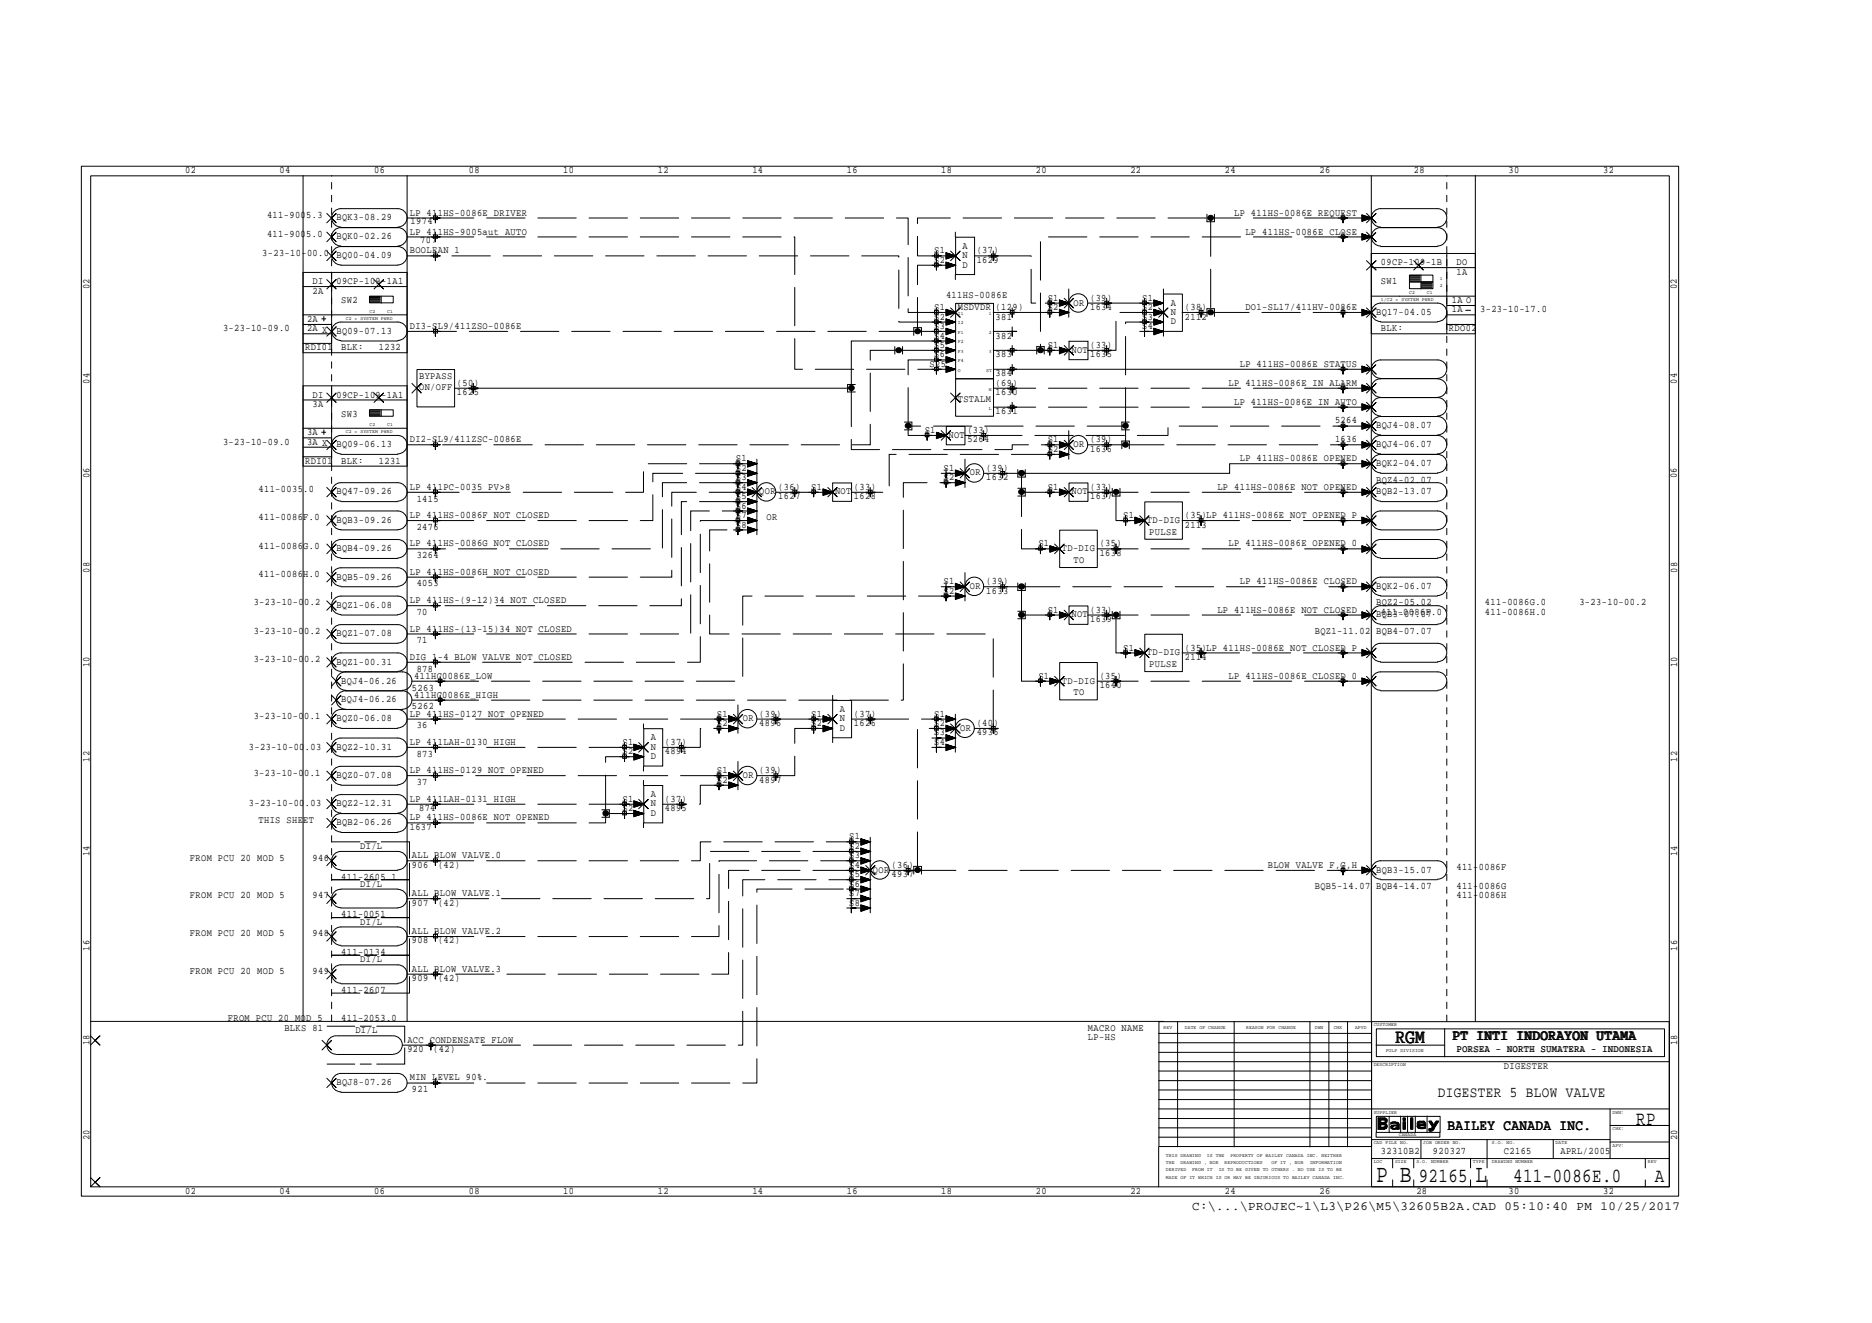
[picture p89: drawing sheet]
<svg xmlns="http://www.w3.org/2000/svg" width="297mm" height="210mm" viewBox="0 0 297 210" stroke-linecap="round" stroke-linejoin="round" font-family="sans-serif">
<defs><g id="words">
<g font-size="4">
<text x="218.4" y="187.5">P B</text>
<text x="234.1" y="187.5">L</text>
</g>
<g font-size="3.2">
<text x="221.4" y="165.4">RGM</text>
<text x="259.6" y="178.6">RP</text>
<text x="225.1" y="187.5">92165</text>
<text x="240.1" y="187.5">411-0086E.0</text>
<text x="262.6" y="187.5">A</text>
</g>
<g font-size="2.4">
<text x="230.6" y="165.1">PT INTI INDORAYON UTAMA</text>
<text x="228.1" y="174">DIGESTER 5 BLOW VALVE</text>
<text x="229.7" y="179.3">BAILEY CANADA INC.</text>
</g>
<text font-size="2" x="189.2" y="192">C:\...\PROJEC~1\L3\P26\M5\32605B2A.CAD 05:10:40 PM 10/25/2017</text>
<g font-size="1.6">
<text x="29.4" y="27.5">02</text>
<text x="44.4" y="27.5">04</text>
<text x="59.4" y="27.5">06</text>
<text x="74.4" y="27.5">08</text>
<text x="89.4" y="27.5">10</text>
<text x="104.4" y="27.5">12</text>
<text x="119.4" y="27.5">14</text>
<text x="134.4" y="27.5">16</text>
<text x="149.3" y="27.5">18</text>
<text x="164.4" y="27.5">20</text>
<text x="179.4" y="27.5">22</text>
<text x="194.3" y="27.5">24</text>
<text x="209.4" y="27.5">26</text>
<text x="224.4" y="27.5">28</text>
<text x="239.3" y="27.5">30</text>
<text x="254.4" y="27.5">32</text>
<text x="42.4" y="34.6">411-9005.3</text>
<text x="53.4" y="35">BQK3-08.29</text>
<text x="65" y="34.2">LP 411HS-0086E DRIVER</text>
<text x="65.1" y="35.6">1974</text>
<text x="195.8" y="34.2">LP 411HS-0086E REQUEST</text>
<text x="41.6" y="40.6">3-23-10-00.0</text>
<text x="42.4" y="37.6">411-9005.0</text>
<text x="53.4" y="40.9">BQ00-04.09</text>
<text x="53.4" y="38">BQK0-02.26</text>
<text x="65" y="40.2">BOOLEAN 1</text>
<text x="65" y="37.2">LP 411HS-9005aut AUTO</text>
<text x="66.7" y="38.6">707</text>
<text x="148.2" y="41.7">S2</text>
<text x="148.2" y="40.2">S1</text>
<text x="152.7" y="40.9">N</text>
<text x="152.7" y="39.5">A</text>
<text x="155" y="40.2">(37)</text>
<text x="155" y="41.7">1629</text>
<text x="197.6" y="37.2">LP 411HS-0086E CLOSE</text>
<text x="14.2" y="45.8" transform="rotate(-90 14.2 45.8)">02</text>
<text x="49.6" y="46.6">2A</text>
<text x="49.6" y="45.1">DI</text>
<text x="53.4" y="45.1">09CP-109-1A1</text>
<text x="150.1" y="47.3">411HS-0086E</text>
<text x="152.7" y="42.5">D</text>
<text x="166.2" y="47.7">S1</text>
<text x="173" y="47.7">(39)</text>
<text x="181.2" y="47.7">S1</text>
<text x="219.1" y="42.1">09CP-109-1B</text>
<text x="219.1" y="45.1">SW1</text>
<text x="231.1" y="43.6">1A</text>
<text x="231.1" y="42.1">DO</text>
<text x="266.1" y="45.8" transform="rotate(-90 266.1 45.8)">02</text>
<text x="35.4" y="52.6">3-23-10-09.0</text>
<text x="48.7" y="52.6">2A X</text>
<text x="48.7" y="51.1">2A</text>
<text x="53.4" y="53">BQ09-07.13</text>
<text x="54.1" y="48.1">SW2</text>
<text x="65" y="52.2">DI3-SL9/411ZSO-0086E</text>
<text x="148.2" y="53.7">S4</text>
<text x="148.2" y="52.2">S3</text>
<text x="148.2" y="50.7">S2</text>
<text x="148.2" y="49.2">S1</text>
<text x="152" y="49.2">MSDVDR (129)</text>
<text x="158" y="50.7">381</text>
<text x="158" y="53.7">382</text>
<text x="166.2" y="49.2">S2</text>
<text x="170.3" y="48.5">OR</text>
<text x="173" y="49.2">1634</text>
<text x="181.2" y="52.2">S4</text>
<text x="181.2" y="50.7">S3</text>
<text x="181.2" y="49.2">S2</text>
<text x="185.8" y="51.4">D</text>
<text x="185.8" y="48.5">A</text>
<text x="185.8" y="50">N</text>
<text x="188" y="49.2">(38)</text>
<text x="188" y="50.7">2112</text>
<text x="197.6" y="49.2">DO1-SL17/411HV-0086E</text>
<text x="218.4" y="50">BQ17-04.05</text>
<text x="219.1" y="52.6">BLK:</text>
<text x="229.9" y="52.6">RDO02</text>
<text x="230.4" y="49.6">1A</text>
<text x="230.4" y="48.1">1A O</text>
<text x="234.9" y="49.6">3-23-10-17.0</text>
<text x="48.4" y="55.6">RDI01</text>
<text x="54.1" y="55.6">BLK:</text>
<text x="60.1" y="55.6">1232</text>
<text x="147.5" y="58.2">S25</text>
<text x="148.2" y="56.7">S6</text>
<text x="148.2" y="55.2">S5</text>
<text x="158" y="56.7">383</text>
<text x="158" y="59.7">384</text>
<text x="166.2" y="55.2">S1</text>
<text x="170" y="56">NOT</text>
<text x="173" y="55.2">(33)</text>
<text x="173" y="56.7">1635</text>
<text x="196.7" y="58.2">LP 411HS-0086E STATUS</text>
<text x="14.2" y="60.9" transform="rotate(-90 14.2 60.9)">04</text>
<text x="49.6" y="64.6">3A</text>
<text x="49.6" y="63.1">DI</text>
<text x="53.4" y="63.1">09CP-109-1A1</text>
<text x="66.5" y="60.1">BYPASS</text>
<text x="66.5" y="61.9">ON/OFF</text>
<text x="72.5" y="62.7">1625</text>
<text x="72.5" y="61.2">(50)</text>
<text x="152" y="63.8">TSTALM</text>
<text x="158" y="61.2">(69)</text>
<text x="158" y="62.7">1630</text>
<text x="158" y="65.7">1631</text>
<text x="194.9" y="61.2">LP 411HS-0086E IN ALARM</text>
<text x="195.8" y="64.2">LP 411HS-0086E IN AUTO</text>
<text x="266.1" y="60.9" transform="rotate(-90 266.1 60.9)">04</text>
<text x="35.4" y="70.6">3-23-10-09.0</text>
<text x="48.7" y="69.1">3A</text>
<text x="48.7" y="70.6">3A X</text>
<text x="53.4" y="71">BQ09-06.13</text>
<text x="54.1" y="66.1">SW3</text>
<text x="65" y="70.2">DI2-SL9/411ZSC-0086E</text>
<text x="146.7" y="68.7">S1</text>
<text x="150.5" y="69.4">NOT</text>
<text x="153.5" y="68.7">(33)</text>
<text x="153.5" y="70.2">5264</text>
<text x="166.2" y="70.2">S1</text>
<text x="166.2" y="71.7">S2</text>
<text x="170.3" y="71">OR</text>
<text x="173" y="70.2">(39)</text>
<text x="173" y="71.7">1636</text>
<text x="211.8" y="70.2">1636</text>
<text x="211.8" y="67.2">5264</text>
<text x="218.4" y="71">BQJ4-06.07</text>
<text x="218.4" y="67.9">BQJ4-08.07</text>
<text x="14.2" y="75.9" transform="rotate(-90 14.2 75.9)">06</text>
<text x="48.4" y="73.6">RDI01</text>
<text x="54.1" y="73.6">BLK:</text>
<text x="60.1" y="73.6">1231</text>
<text x="65" y="77.7">LP 411PC-0035 PV&gt;8</text>
<text x="116.8" y="77.7">S4</text>
<text x="116.8" y="76.2">S3</text>
<text x="116.8" y="74.7">S2</text>
<text x="116.8" y="73.2">S1</text>
<text x="123.5" y="77.7">(36)</text>
<text x="128.7" y="77.7">S1</text>
<text x="135.5" y="77.7">(33)</text>
<text x="149.7" y="74.7">S1</text>
<text x="149.7" y="76.2">S2</text>
<text x="153.9" y="75.4">OR</text>
<text x="156.5" y="74.7">(39)</text>
<text x="156.5" y="76.2">1632</text>
<text x="166.2" y="77.7">S1</text>
<text x="173" y="77.7">(33)</text>
<text x="193.2" y="77.7">LP 411HS-0086E NOT OPENED</text>
<text x="196.7" y="73.2">LP 411HS-0086E OPENED</text>
<text x="218.4" y="76.6">BQZ4-02.07</text>
<text x="218.4" y="74">BQK2-04.07</text>
<text x="266.1" y="75.9" transform="rotate(-90 266.1 75.9)">06</text>
<text x="41" y="82.5">411-0086F.0</text>
<text x="41" y="78.1">411-0035.0</text>
<text x="53.4" y="82.9">BQB3-09.26</text>
<text x="53.4" y="78.4">BQ47-09.26</text>
<text x="65" y="82.2">LP 411HS-0086F NOT CLOSED</text>
<text x="66.1" y="79.6">1415</text>
<text x="116.8" y="83.7">S8</text>
<text x="116.8" y="82.2">S7</text>
<text x="116.8" y="80.7">S6</text>
<text x="116.8" y="79.2">S5</text>
<text x="120.5" y="78.4">QOR</text>
<text x="121.6" y="82.5">OR</text>
<text x="123.5" y="79.2">1627</text>
<text x="132.5" y="78.4">NOT</text>
<text x="135.5" y="79.2">1628</text>
<text x="170" y="78.4">NOT</text>
<text x="173" y="79.2">1637</text>
<text x="178.2" y="82.2">S1</text>
<text x="182" y="82.9">TD-DIG</text>
<text x="188" y="82.2">(35)LP 411HS-0086E NOT OPENED P</text>
<text x="188" y="83.7">2113</text>
<text x="218.4" y="78.4">BQB2-13.07</text>
<text x="41" y="87.1">411-0086G.0</text>
<text x="53.4" y="87.5">BQB4-09.26</text>
<text x="65" y="86.7">LP 411HS-0086G NOT CLOSED</text>
<text x="66.1" y="88.6">3264</text>
<text x="66.1" y="84.1">2476</text>
<text x="164.8" y="86.7">S1</text>
<text x="168.5" y="87.5">TD-DIG</text>
<text x="170.3" y="89.3">TO</text>
<text x="174.5" y="86.7">(35)</text>
<text x="174.5" y="88.2">1638</text>
<text x="182.4" y="84.8">PULSE</text>
<text x="194.9" y="86.7">LP 411HS-0086E OPENED 0</text>
<text x="14.2" y="90.8" transform="rotate(-90 14.2 90.8)">08</text>
<text x="41" y="91.6">411-0086H.0</text>
<text x="53.4" y="91.9">BQB5-09.26</text>
<text x="65" y="95.7">LP 411HS-(9-12)34 NOT CLOSED</text>
<text x="65" y="91.2">LP 411HS-0086H NOT CLOSED</text>
<text x="66.1" y="93">4053</text>
<text x="149.7" y="92.7">S1</text>
<text x="149.7" y="94.2">S2</text>
<text x="153.9" y="93.4">OR</text>
<text x="156.5" y="92.7">(39)</text>
<text x="156.5" y="94.2">1633</text>
<text x="196.7" y="92.7">LP 411HS-0086E CLOSED</text>
<text x="218.4" y="93.4">BQK2-06.07</text>
<text x="266.1" y="90.8" transform="rotate(-90 266.1 90.8)">08</text>
<text x="40.3" y="100.6">3-23-10-00.2</text>
<text x="40.3" y="96.1">3-23-10-00.2</text>
<text x="53.4" y="100.9">BQZ1-07.08</text>
<text x="53.4" y="96.4">BQZ1-06.08</text>
<text x="65" y="100.2">LP 411HS-(13-15)34 NOT CLOSED</text>
<text x="66.1" y="97.6">70</text>
<text x="166.2" y="97.2">S1</text>
<text x="170" y="98">NOT</text>
<text x="173" y="97.2">(33)</text>
<text x="173" y="98.7">1639</text>
<text x="193.2" y="97.2">LP 411HS-0086E NOT CLOSED</text>
<text x="208.6" y="100.6">BQZ1-11.02 BQB4-07.07</text>
<text x="218.4" y="96.1">BQZ2-05.02</text>
<text x="218.4" y="98">BQB3-07.07</text>
<text x="219.1" y="97.6">411-0086F.0</text>
<text x="235.6" y="97.6">411-0086H.0</text>
<text x="235.6" y="96.1">411-0086G.0</text>
<text x="250.6" y="96.1">3-23-10-00.2</text>
<text x="14.2" y="105.8" transform="rotate(-90 14.2 105.8)">10</text>
<text x="40.3" y="105.1">3-23-10-00.2</text>
<text x="53.4" y="105.5">BQZ1-00.31</text>
<text x="65" y="104.7">DIG 1-4 BLOW VALVE NOT CLOSED</text>
<text x="65.7" y="107.7">411HC0086E_LOW</text>
<text x="66.1" y="106.6">878</text>
<text x="66.1" y="102.1">71</text>
<text x="164.8" y="107.7">S1</text>
<text x="174.5" y="107.7">(35)</text>
<text x="178.2" y="103.2">S1</text>
<text x="182" y="103.9">TD-DIG</text>
<text x="182.4" y="105.8">PULSE</text>
<text x="188" y="103.2">(35)LP 411HS-0086E NOT CLOSED P</text>
<text x="188" y="104.7">2114</text>
<text x="194.9" y="107.7">LP 411HS-0086E CLOSED 0</text>
<text x="266.1" y="105.8" transform="rotate(-90 266.1 105.8)">10</text>
<text x="54.1" y="108.5">BQJ4-06.26</text>
<text x="54.1" y="111.4">BQJ4-06.26</text>
<text x="65" y="113.7">LP 411HS-0127 NOT OPENED</text>
<text x="65.4" y="109.6">5263</text>
<text x="65.4" y="112.6">5262</text>
<text x="65.7" y="110.7">411HC0086E_HIGH</text>
<text x="113.7" y="113.7">S1</text>
<text x="120.5" y="113.7">(39)</text>
<text x="128.7" y="113.7">S1</text>
<text x="133.3" y="112.9">A</text>
<text x="135.5" y="113.7">(37)</text>
<text x="148.2" y="113.7">S1</text>
<text x="168.5" y="108.5">TD-DIG</text>
<text x="170.3" y="110.3">TO</text>
<text x="174.5" y="109.2">1640</text>
<text x="39.5" y="119">3-23-10-00.03</text>
<text x="40.3" y="114">3-23-10-00.1</text>
<text x="53.4" y="119">BQZ2-10.31</text>
<text x="53.4" y="114.4">BQZ0-06.08</text>
<text x="65" y="118.2">LP 411LAH-0130 HIGH</text>
<text x="66.1" y="115.6">36</text>
<text x="98.8" y="119.7">S2</text>
<text x="98.8" y="118.2">S1</text>
<text x="103.2" y="119">N</text>
<text x="103.2" y="117.4">A</text>
<text x="105.5" y="118.2">(37)</text>
<text x="105.5" y="119.7">4894</text>
<text x="113.7" y="115.2">S2</text>
<text x="117.9" y="114.4">OR</text>
<text x="120.5" y="115.2">4896</text>
<text x="128.7" y="115.2">S2</text>
<text x="133.3" y="116">D</text>
<text x="133.3" y="114.4">N</text>
<text x="135.5" y="115.2">1626</text>
<text x="148.2" y="118.2">S4</text>
<text x="148.2" y="116.7">S3</text>
<text x="148.2" y="115.2">S2</text>
<text x="152.4" y="116">OR</text>
<text x="155" y="115.2">(40)</text>
<text x="155" y="116.7">4936</text>
<text x="14.2" y="120.9" transform="rotate(-90 14.2 120.9)">12</text>
<text x="40.3" y="123.1">3-23-10-00.1</text>
<text x="53.4" y="123.4">BQZ0-07.08</text>
<text x="65" y="122.7">LP 411HS-0129 NOT OPENED</text>
<text x="66.1" y="124.5">37</text>
<text x="66.1" y="120.1">873</text>
<text x="103.2" y="120.4">D</text>
<text x="113.7" y="122.7">S1</text>
<text x="113.7" y="124.2">S2</text>
<text x="117.9" y="123.4">OR</text>
<text x="120.5" y="122.7">(39)</text>
<text x="120.5" y="124.2">4897</text>
<text x="266.1" y="120.9" transform="rotate(-90 266.1 120.9)">12</text>
<text x="39.5" y="127.9">3-23-10-00.03</text>
<text x="41" y="130.6">THIS SHEET</text>
<text x="53.4" y="130.9">BQB2-06.26</text>
<text x="53.4" y="127.9">BQZ2-12.31</text>
<text x="65" y="131.7">1637</text>
<text x="65" y="130.2">LP 411HS-0086E NOT OPENED</text>
<text x="65" y="127.2">LP 411LAH-0131 HIGH</text>
<text x="66.5" y="128.7">874</text>
<text x="98.8" y="128.7">S2</text>
<text x="98.8" y="127.2">S1</text>
<text x="103.2" y="129.5">D</text>
<text x="103.2" y="127.9">N</text>
<text x="103.2" y="126.4">A</text>
<text x="105.5" y="127.2">(37)</text>
<text x="105.5" y="128.7">4895</text>
<text x="14.2" y="135.8" transform="rotate(-90 14.2 135.8)">14</text>
<text x="30.1" y="136.6">FROM PCU 20 MOD 5</text>
<text x="49.6" y="136.6">946</text>
<text x="57.1" y="134.7">DI/L</text>
<text x="65.4" y="137.7">906</text>
<text x="65.4" y="136.2">ALL BLOW VALVE.0</text>
<text x="69.5" y="137.7">(42)</text>
<text x="134.7" y="137.7">S4</text>
<text x="134.7" y="136.2">S3</text>
<text x="134.7" y="134.7">S2</text>
<text x="134.7" y="133.2">S1</text>
<text x="141.5" y="137.7">(36)</text>
<text x="201.2" y="137.7">BLOW VALVE F,G,H</text>
<text x="266.1" y="135.8" transform="rotate(-90 266.1 135.8)">14</text>
<text x="30.1" y="142.5">FROM PCU 20 MOD 5</text>
<text x="49.6" y="142.5">947</text>
<text x="54.1" y="139.6">411-2605.1</text>
<text x="57.1" y="140.7">DI/L</text>
<text x="65.4" y="143.7">907</text>
<text x="65.4" y="142.2">ALL BLOW VALVE.1</text>
<text x="69.5" y="143.7">(42)</text>
<text x="134.7" y="143.7">S8</text>
<text x="134.7" y="142.2">S7</text>
<text x="134.7" y="140.7">S6</text>
<text x="134.7" y="139.2">S5</text>
<text x="138.5" y="138.4">QOR</text>
<text x="141.5" y="139.2">4937</text>
<text x="208.6" y="141.1">BQB5-14.07 BQB4-14.07</text>
<text x="218.4" y="138.4">BQB3-15.07</text>
<text x="231.1" y="142.5">411-0086H</text>
<text x="231.1" y="141.1">411-0086G</text>
<text x="231.1" y="138">411-0086F</text>
<text x="30.1" y="148.5">FROM PCU 20 MOD 5</text>
<text x="49.6" y="148.5">948</text>
<text x="54.1" y="145.5">411-0051</text>
<text x="57.1" y="146.7">DI/L</text>
<text x="65.4" y="149.7">908</text>
<text x="65.4" y="148.2">ALL BLOW VALVE.2</text>
<text x="69.5" y="149.7">(42)</text>
<text x="14.2" y="150.8" transform="rotate(-90 14.2 150.8)">16</text>
<text x="30.1" y="154.6">FROM PCU 20 MOD 5</text>
<text x="49.6" y="154.6">949</text>
<text x="54.1" y="151.6">411-0134</text>
<text x="57.1" y="152.7">DI/L</text>
<text x="65.4" y="155.7">909</text>
<text x="65.4" y="154.2">ALL BLOW VALVE.3</text>
<text x="69.5" y="155.7">(42)</text>
<text x="266.1" y="150.8" transform="rotate(-90 266.1 150.8)">16</text>
<text x="54.1" y="157.6">411-2607</text>
<text x="14.2" y="165.8" transform="rotate(-90 14.2 165.8)">18</text>
<text x="36.1" y="162.1">FROM PCU 20 MOD 5</text>
<text x="45.1" y="163.5">BLKS 81</text>
<text x="54.1" y="162.1">411-2053.0</text>
<text x="56.4" y="163.9">DI/L</text>
<text x="64.6" y="166.9">920</text>
<text x="64.6" y="165.4">ACC CONDENSATE FLOW</text>
<text x="68.7" y="166.9">(42)</text>
<text x="172.6" y="165.1">LP-HS</text>
<text x="172.6" y="163.5">MACRO NAME</text>
<text x="231.2" y="166.9">PORSEA - NORTH SUMATERA - INDONESIA</text>
<text x="266.1" y="165.8" transform="rotate(-90 266.1 165.8)">18</text>
<text x="53.4" y="172.2">BQJ8-07.26</text>
<text x="65" y="171.4">MIN LEVEL 90%.</text>
<text x="65.4" y="173.3">921</text>
<text x="238.6" y="169.5">DIGESTER</text>
<text x="14.2" y="180.8" transform="rotate(-90 14.2 180.8)">20</text>
<text x="219.1" y="183">32310B2</text>
<text x="227.4" y="183">920327</text>
<text x="238.6" y="183">C2165</text>
<text x="247.6" y="183">APRL/2005</text>
<text x="266.1" y="180.8" transform="rotate(-90 266.1 180.8)">20</text>
<text x="29.4" y="189.4">02</text>
<text x="44.4" y="189.4">04</text>
<text x="59.4" y="189.4">06</text>
<text x="74.4" y="189.4">08</text>
<text x="89.4" y="189.4">10</text>
<text x="104.4" y="189.4">12</text>
<text x="119.4" y="189.4">14</text>
<text x="134.4" y="189.4">16</text>
<text x="149.3" y="189.4">18</text>
<text x="164.4" y="189.4">20</text>
<text x="179.4" y="189.4">22</text>
<text x="194.3" y="189.4">24</text>
<text x="209.4" y="189.4">26</text>
<text x="224.7" y="189.4">28</text>
<text x="239.3" y="189.4">30</text>
<text x="254.4" y="189.4">32</text>
</g>
<g font-size=".8">
<text x="219.1" y="47.8">1/C2 = SYSTEM PWRD</text>
<text x="223.6" y="46.6">C2</text>
<text x="226.4" y="46.6">C1</text>
<text x="228.5" y="45.5">2</text>
<text x="228.5" y="44.4">1</text>
<text x="54.9" y="50.8">C2 = SYSTEM PWRD</text>
<text x="58.6" y="49.6">C2</text>
<text x="61.4" y="49.6">C1</text>
<text x="152" y="53">F1</text>
<text x="152" y="51.5">I2</text>
<text x="152" y="50">I1</text>
<text x="156.9" y="50">1</text>
<text x="156.9" y="53">2</text>
<text x="152" y="59">O</text>
<text x="152" y="57.5">F4</text>
<text x="152" y="56">F3</text>
<text x="152" y="54.5">F2</text>
<text x="156.5" y="59">ST</text>
<text x="156.9" y="56">3</text>
<text x="156.9" y="65">L</text>
<text x="156.9" y="62">H</text>
<text x="54.9" y="68.7">C2 = SYSTEM PWRD</text>
<text x="58.6" y="67.6">C2</text>
<text x="61.4" y="67.6">C1</text>
<text x="184.6" y="163.2">REV</text>
<text x="188" y="163.2">DATE OF CHANGE</text>
<text x="197.7" y="163.2">REASON FOR CHANGE</text>
<text x="208.6" y="163.2">DWN</text>
<text x="211.6" y="163.2">CHK</text>
<text x="215" y="163.2">APVD</text>
<text x="218" y="162.9">CUSTOMER</text>
<text x="219.9" y="167">PULP DIVISION</text>
<text x="218" y="169.2">DESCRIPTION</text>
<text x="218" y="176.7">SUPPLIER</text>
<text x="255.9" y="179.3">CHK:</text>
<text x="255.9" y="176.7">DWN:</text>
<text x="185" y="185.8">DERIVED</text>
<text x="185" y="184.7">THE</text>
<text x="185" y="183.6">THIS DRAWING</text>
<text x="187.3" y="184.7">DRAWING , NOR</text>
<text x="189.2" y="185.8">FROM IT</text>
<text x="191.5" y="183.6">IS THE</text>
<text x="193.4" y="185.8">IS TO BE GIVEN TO OTHERS . NO USE IS TO BE</text>
<text x="194.3" y="184.7">REPRODUCTIONS</text>
<text x="195.2" y="183.6">PROPERTY OF BAILEY CANADA INC. NEITHER</text>
<text x="201.8" y="184.7">OF IT , NOR</text>
<text x="207.8" y="184.7">INFORMATION</text>
<text x="218" y="184.6">LOC</text>
<text x="218" y="181.6">CAD FILE NO.</text>
<text x="221.4" y="184.6">SIZE</text>
<text x="222" y="180.3">CANADA</text>
<text x="224.7" y="184.6">S.O. NUMBER</text>
<text x="225.8" y="181.6">JOB ORDER NO.</text>
<text x="233.7" y="184.6">TYPE</text>
<text x="236.7" y="184.6">DRAWING NUMBER</text>
<text x="236.7" y="181.6">S.O. NO.</text>
<text x="246.8" y="181.6">DATE</text>
<text x="255.9" y="181.9">APV:</text>
<text x="261.5" y="184.6">REV</text>
<text x="185" y="187">MADE OF IT WHICH IS OR MAY BE INJURIOUS TO BAILEY CANADA INC.</text>
</g>
</g></defs>
<g fill="none" stroke="#000" stroke-width=".16">
<path d="M12.9 26.4h253.5v163.4h-253.5zM14.4 27.9h250.5v160.4h-250.5zM48.1 27.9v134.2M51.9 39.8l1.4 1.6-.7-.8 .7-.8-1.4 1.6M51.9 33.9l1.4 1.4-.7-.7 .7-.7-1.4 1.4M51.9 36.8l1.4 1.6-.7-.8 .7-.8-1.4 1.6M54.1 36a1.46 1.46 0 0 1-1.5-1.4 1.46 1.46 0 0 1 1.5-1.5h9a1.46 1.46 0 0 1 1.5 1.5 1.46 1.46 0 0 1-1.5 1.4M54.1 39a1.46 1.46 0 0 1-1.5-1.4 1.46 1.46 0 0 1 1.5-1.5h9a1.46 1.46 0 0 1 1.5 1.5 1.46 1.46 0 0 1-1.5 1.4M64.6 27.9v134.2M64.6 34.6h4.5M64.6 37.6h4.5M68.8 34.3h.6v.5h-.6z"/>
<path d="M68.8 37.3h.6v.5h-.6zM69.1 39.8v1.6v-.8h.7h-1.4M69.1 33.9v1.4v-.7h.7h-1.4M69.1 36.8v1.6v-.8h.7h-1.4M148.6 39.8v1.6v-.8h.7h-1.4M150.8 39.8l1.6 1.6-.8-.8 .8-.8-1.6 1.6M151.6 36.8v.8M151.6 37.6h3v6h-3zM157.6 39.8v1.6v-.8h.8h-1.6M191.5 34v1.2h1.2v-1.2M212.8 37.3h.6v.5h-.6zM212.8 34.3h.6v.5h-.6z"/>
<path d="M213.1 36.8v1.6v-.8h.7h-1.5M213.1 33.9v1.4v-.7h.7h-1.5M216.1 38l1.5-.4-1.5 .5M216.1 37.8l1.5-.2-1.5 .3M216.1 37.7l1.5-.1-1.5 .2M216.1 37.5l1.5 .1h-1.5M216.1 37.4l1.5 .2-1.5-.1M216.1 37.2l1.5 .4-1.5-.3M216.1 37.1l1.5 .5-1.5 .5v-1l1.5 .5h-4.5M216.1 35l1.5-.4-1.5 .5M216.1 34.8l1.5-.2-1.5 .3M216.1 34.7l1.5-.1-1.5 .2"/>
<path d="M216.1 34.5l1.5 .1h-1.5M216.1 34.4l1.5 .2-1.5-.1M216.1 34.2l1.5 .4-1.5-.3M216.1 34.2l1.5 .4-1.5 .5v-1l1.5 .5h-4.5M216.8 36.8l1.6 1.6-.8-.8 .8-.8-1.6 1.6M216.8 33.9l1.6 1.4-.8-.7 .8-.7-1.6 1.4M217.6 27.9v134.2M219.1 39a1.46 1.46 0 0 1-1.5-1.4 1.46 1.46 0 0 1 1.5-1.5h9a1.46 1.46 0 0 1 1.5 1.5 1.46 1.46 0 0 1-1.5 1.4M219.1 36a1.46 1.46 0 0 1-1.5-1.4 1.46 1.46 0 0 1 1.5-1.5h9a1.46 1.46 0 0 1 1.5 1.5 1.46 1.46 0 0 1-1.5 1.4M219.1 39.1h9M234.1 27.9v134.2M48.1 53h4.5"/>
<path d="M48.1 51.5h4.5M48.1 50h16.5M48.1 45.5h16.5M48.1 43.2h16.5M48.1 56h16.5M48.1 54.5h4.5M51.1 50.6h.6M51.4 50.2v.7M51.9 44.4l1.4 1.4-.7-.7 .7-.7-1.4 1.4M51.9 51.9l1.4 1.4-.7-.7 .7-.7-1.4 1.4M52.6 43.2v12.8M54.1 42a1.46 1.46 0 0 1-1.5-1.4 1.46 1.46 0 0 1 1.5-1.5h9a1.46 1.46 0 0 1 1.5 1.5 1.46 1.46 0 0 1-1.5 1.4"/>
<path d="M54.1 54a1.46 1.46 0 0 1-1.5-1.4 1.46 1.46 0 0 1 1.5-1.5h9a1.46 1.46 0 0 1 1.5 1.5 1.46 1.46 0 0 1-1.5 1.4M54.1 42.1h9M54.1 54.1h9M58.6 47h3.8v1h-3.8zM58.7 47h1.6M58.7 47.2h1.6M58.7 47.3h1.6M58.7 47.5h1.6M58.7 47.6h1.6M58.7 47.8h1.6M58.7 48h1.6M59.3 44.4l1.6 1.4-.8-.7 .8-.7-1.6 1.4"/>
<path d="M60.5 47v1.1M64.6 40.6h4.5M64.6 52.6h4.5M66.2 58.6h5.9v6h-5.9zM68.8 40.3h.6v.5h-.6zM68.8 52.3h.6v.5h-.6zM69.1 51.9v1.4v-.7h.7h-1.4M142 55v1.2M143.2 55v1.2M145 53.2v-1.2h1.2v1.2M148.3 49.3h.6v.5h-.6zM148.3 50.8h.6v.5h-.6z"/>
<path d="M148.3 52.3h.6v.5h-.6zM148.3 53.8h.6v.5h-.6zM148.3 55.3h.6v.5h-.6zM148.3 56.8h.6v.5h-.6zM148.3 58.3h.6v.5h-.6zM148.3 40.3h.6v.5h-.6zM148.3 41.8h.6v.5h-.6zM148.6 48.9v1.4v-.7h.7h-1.4M148.6 50.3v1.6v-.8h.7h-1.4M148.6 51.9v1.4v-.7h.7h-1.4M148.6 53.3v1.5v-.7h.7h-1.4M148.6 54.8v1.5v-.7h.7h-1.4"/>
<path d="M148.6 56.3v1.5v-.7h.7h-1.4M148.6 57.8v1.6v-.8h.7h-1.4M148.6 41.4v1.4v-.7h.7h-1.4M150.1 54l1.5 .1h-16.5v7.5h-63M150.1 59l1.5-.4-1.5 .5M150.1 58.8l1.5-.2-1.5 .3M150.1 58.7l1.5-.1-1.5 .2M150.1 58.5l1.5 .1h-3M150.1 58.4l1.5 .2-1.5-.1M150.1 58.2l1.5 .4-1.5-.3M150.1 58.1l1.5 .5-1.5 .5v-1l1.5 .5M150.1 57.4l1.5-.3-1.5 .4"/>
<path d="M150.1 57.3l1.5-.2-1.5 .3M150.1 57.1h1.5l-1.5 .1M150.1 57l1.5 .1h-3M150.1 56.9l1.5 .2-1.5-.2M150.1 56.7l1.5 .4-1.5-.3M150.1 56.6l1.5 .5-1.5 .5v-1l1.5 .5M150.1 56l1.5-.4-1.5 .4M150.1 55.8l1.5-.2-1.5 .3M150.1 55.7l1.5-.1-1.5 .2M150.1 55.5l1.5 .1h-3M150.1 55.4l1.5 .2-1.5-.1M150.1 55.2l1.5 .4-1.5-.3"/>
<path d="M150.1 55.2l1.5 .4-1.5 .5v-1l1.5 .5M150.1 54.5l1.5-.4-1.5 .4M150.1 54.3l1.5-.2-1.5 .3M150.1 54.2l1.5-.1-1.5 .1M150.1 53.8l1.5 .3-1.5-.2M150.1 53.7l1.5 .4-1.5-.3M150.1 53.6l1.5 .5-1.5 .5v-1l1.5 .5M150.1 53l1.5-.4-1.5 .4M150.1 52.8l1.5-.2-1.5 .3M150.1 52.7l1.5-.1-1.5 .1M150.1 52.5l1.5 .1h-3M150.1 52.4l1.5 .2-1.5-.1"/>
<path d="M150.1 52.2l1.5 .4-1.5-.3M150.1 52.2l1.5 .4-1.5 .5v-1l1.5 .5M150.1 51.5l1.5-.4-1.5 .5M150.1 51.3l1.5-.2-1.5 .3M150.1 51.2l1.5-.1-1.5 .1M150.1 51l1.5 .1h-3M150.1 50.9l1.5 .2-1.5-.2M150.1 50.7l1.5 .4-1.5-.3M150.1 50.6l1.5 .5-1.5 .5v-1l1.5 .5M150.1 50l1.5-.4-1.5 .4M150.1 49.8l1.5-.2-1.5 .3M150.1 49.7l1.5-.1-1.5 .1"/>
<path d="M150.1 49.5l1.5 .1h-3M150.1 49.4l1.5 .2-1.5-.2M150.1 49.2l1.5 .4-1.5-.3M150.1 49.1l1.5 .5-1.5 .5v-1l1.5 .5M150.1 41l1.5-.4-1.5 .5M150.1 40.8l1.5-.2-1.5 .3M150.1 40.7l1.5-.1-1.5 .1M150.1 40.5l1.5 .1h-3M150.1 40.4l1.5 .2-1.5-.2M150.1 40.2l1.5 .4-1.5-.3M150.1 40.1l1.5 .5-1.5 .5v-1l1.5 .5M150.1 42.5l1.5-.4-1.5 .4"/>
<path d="M150.1 42.3l1.5-.2-1.5 .3M150.1 42.2l1.5-.1-1.5 .1M150.1 42l1.5 .1h-3M150.1 41.9l1.5 .2-1.5-.1M150.1 41.7l1.5 .4-1.5-.3M150.1 41.7l1.5 .4-1.5 .5v-1l1.5 .5M150.8 48.9l1.6 1.4-.8-.7 .8-.7-1.6 1.4M151.6 43.6v.8M151.6 48.1h6v12h-6zM154.6 40.6h3M157.3 40.3h.6v.5h-.6zM157.6 55.6h3"/>
<path d="M157.6 52.6h3M157.6 49.6h3M160.3 49.3h.6v.5h-.6zM160.3 55.3h.6v.5h-.6zM160.3 58.3h.6v.5h-.6zM160.6 48.9v1.4v-.7h.7h-1.5M160.6 51.9v1.4v-.7h.7h-1.5M160.6 54.8v1.5v-.7h.7h-1.5M160.6 57.8v1.6v-.8h.7h-1.5M164.5 56.2v-1.2h1.2v1.2M166.3 55.3h.6v.5h-.6zM166.3 47.8h.6v.5h-.6z"/>
<path d="M166.3 49.3h.6v.5h-.6zM166.6 54.8v1.5v-.7h.7h-1.4M166.6 47.3v1.6v-.8h.7h-1.4M166.6 48.9v1.4v-.7h.7h-1.4M168.1 56l1.5-.4-1.5 .4M168.1 55.8l1.5-.2-1.5 .3M168.1 55.7l1.5-.1-1.5 .2M168.1 55.5l1.5 .1h-3M168.1 55.4l1.5 .2-1.5-.1M168.1 55.2l1.5 .4-1.5-.3M168.1 55.2l1.5 .4-1.5 .5v-1l1.5 .5M168.1 48.5l1.5-.4-1.5 .5"/>
<path d="M168.1 48.3l1.5-.2-1.5 .3M168.1 48.2l1.5-.1-1.5 .2M168.1 48l1.5 .1h-3M168.1 47.9l1.5 .2-1.5-.1M168.1 47.7l1.5 .4-1.5-.3M168.1 47.6l1.5 .5-1.5 .5v-1l1.5 .5M168.1 50l1.5-.4-1.5 .4M168.1 49.8l1.5-.2-1.5 .3M168.1 49.7l1.5-.1-1.5 .1M168.1 49.5l1.5 .1h-3M168.1 49.4l1.5 .2-1.5-.2M168.1 49.2l1.5 .4-1.5-.3"/>
<path d="M168.1 49.1l1.5 .5-1.5 .5v-1l1.5 .5M168.9 54.8l1.4 1.5-.7-.7 .7-.8-1.4 1.5M168.9 47.3l1.4 1.6-.7-.8 .7-.8-1.4 1.6M169.6 45.8v4.5M169.6 54.1h3v3h-3zM172.6 55.6h3M172.6 48.1h3M175.3 55.3h.6v.5h-.6zM175.3 47.8h.6v.5h-.6zM175.6 54.8v1.5v-.7h.8h-1.6M175.6 47.3v1.6v-.8h.8h-1.6M181.3 47.8h.6v.5h-.6z"/>
<path d="M181.3 49.3h.6v.5h-.6zM181.3 50.8h.6v.5h-.6zM181.6 47.3v1.6v-.8h.7h-1.5M181.6 48.9v1.4v-.7h.7h-1.5M181.6 50.3v1.6v-.8h.7h-1.5M181.6 51.9v1.4v-.7h.7h-1.5M183.1 48.5l1.5-.4-1.5 .5M183.1 48.3l1.5-.2-1.5 .3M183.1 48.2l1.5-.1-1.5 .2M183.1 48l1.5 .1h-3M183.1 47.9l1.5 .2-1.5-.1M183.1 47.7l1.5 .4-1.5-.3"/>
<path d="M183.1 47.6l1.5 .5-1.5 .5v-1l1.5 .5M183.1 50l1.5-.4-1.5 .4M183.1 49.8l1.5-.2-1.5 .3M183.1 49.7l1.5-.1-1.5 .1M183.1 49.5l1.5 .1h-3M183.1 49.4l1.5 .2-1.5-.2M183.1 49.2l1.5 .4-1.5-.3M183.1 49.1l1.5 .5-1.5 .5v-1l1.5 .5M183.1 51.5l1.5-.4-1.5 .5M183.1 51.3l1.5-.2-1.5 .3M183.1 51.2l1.5-.1-1.5 .1M183.1 51l1.5 .1h-3"/>
<path d="M183.1 50.9l1.5 .2-1.5-.2M183.1 50.7l1.5 .4-1.5-.3M183.1 50.6l1.5 .5-1.5 .5v-1l1.5 .5M183.1 53l1.5-.4-1.5 .4M183.1 52.8l1.5-.2-1.5 .3M183.1 52.7l1.5-.1-1.5 .1M183.1 52.5l1.5 .1h-3M183.1 52.4l1.5 .2-1.5-.1M183.1 52.2l1.5 .4-1.5-.3M183.1 52.2l1.5 .4-1.5 .5v-1l1.5 .5v.7M183.9 48.9l1.4 1.4-.7-.7 .7-.7-1.4 1.4M184.6 46.7h3v5.9h-3z"/>
<path d="M184.6 45.8v.8M187.6 49.6h3M190.3 49.3h.6v.5h-.6zM190.6 48.9v1.4v-.7h.7h-1.4M191.5 50.2v-1.2h1.2v1.2M212.8 58.3h.6v.5h-.6zM212.8 49.3h.6v.5h-.6zM213.1 57.8v1.6v-.8h.7h-1.5M213.1 48.9v1.4v-.7h.7h-1.5M216.1 59l1.5-.4-1.5 .5M216.1 58.8l1.5-.2-1.5 .3M216.1 58.7l1.5-.1-1.5 .2"/>
<path d="M216.1 58.5l1.5 .1h-1.5M216.1 58.4l1.5 .2-1.5-.1M216.1 58.2l1.5 .4-1.5-.3M216.1 58.1l1.5 .5-1.5 .5v-1l1.5 .5h-60M216.1 50l1.5-.4-1.5 .4M216.1 49.8l1.5-.2-1.5 .3M216.1 49.7l1.5-.1-1.5 .1M216.1 49.5l1.5 .1h-1.5M216.1 49.4l1.5 .2-1.5-.2M216.1 49.2l1.5 .4-1.5-.3M216.1 49.1l1.5 .5-1.5 .5v-1l1.5 .5h-4.5M216.8 41.4l1.6 1.4-.8-.7 .8-.7-1.6 1.4"/>
<path d="M216.8 57.8l1.6 1.6-.8-.8 .8-.8-1.6 1.6M216.8 48.9l1.6 1.4-.8-.7 .8-.7-1.6 1.4M217.6 47h16.5M217.6 42.5h16.5M217.6 40.2h16.5M217.6 53h16.5M219.1 51a1.46 1.46 0 0 1-1.5-1.4 1.46 1.46 0 0 1 1.5-1.5h9a1.46 1.46 0 0 1 1.5 1.5 1.46 1.46 0 0 1-1.5 1.4M219.1 51.1h9M223.6 43.6h3.8v1.1h-3.8zM223.6 44.7h3.8v1.1h-3.8zM223.6 43.7h1.7M223.6 43.8h1.7"/>
<path d="M223.6 44h1.7M223.6 44.1h1.7M223.6 44.3h1.7M223.6 44.4h1.7M223.6 44.6h1.7M224.3 41.4l1.5 1.4-.7-.7 .7-.7-1.5 1.4M225.5 43.6v2.2M225.5 44.8h1.7M225.5 45h1.7M225.5 45.1h1.7M225.5 45.3h1.7M225.5 45.4h1.7"/>
<path d="M225.5 45.6h1.7M225.5 45.7h1.7M229.6 40.2v12.8M229.6 51.5h4.5M229.6 48.5h4.5M229.6 50h4.5M232.6 49.2h.7M48.1 67.9h16.5M48.1 63.5h16.5M48.1 61.2h16.5M48.1 74h16.5M48.1 72.5h4.5"/>
<path d="M48.1 69.5h4.5M48.1 71h4.5M51.1 68.6h.6M51.4 68.2v.7M51.9 77.3l1.4 1.5-.7-.7 .7-.8-1.4 1.5M51.9 62.4l1.4 1.4-.7-.7 .7-.7-1.4 1.4M51.9 69.8l1.4 1.5-.7-.7 .7-.8-1.4 1.5M52.6 61.2v12.8M54.1 79.5a1.46 1.46 0 0 1-1.5-1.5 1.46 1.46 0 0 1 1.5-1.4h9a1.46 1.46 0 0 1 1.5 1.4 1.46 1.46 0 0 1-1.5 1.5M54.1 72a1.46 1.46 0 0 1-1.5-1.5 1.46 1.46 0 0 1 1.5-1.4h9a1.46 1.46 0 0 1 1.5 1.4 1.46 1.46 0 0 1-1.5 1.5M54.1 79.6h9M54.1 72.1h9"/>
<path d="M58.6 65h3.8v1h-3.8zM58.7 65h1.6M58.7 65.2h1.6M58.7 65.3h1.6M58.7 65.5h1.6M58.7 65.7h1.6M58.7 65.8h1.6M58.7 66h1.6M59.3 62.4l1.6 1.4-.8-.7 .8-.7-1.6 1.4M60.5 65v1.1M64.6 78.1h4.5M64.6 70.6h4.5"/>
<path d="M65.4 60.8l1.4 1.6-.7-.8 .7-.8-1.4 1.6M68.8 77.8h.6v.5h-.6zM68.8 70.3h.6v.5h-.6zM69.1 77.3v1.5v-.7h.7h-1.4M69.1 69.8v1.5v-.7h.7h-1.4M74.8 61.3h.6v.5h-.6zM75.1 60.8v1.6v-.8h.8h-1.6M116.8 73.3h.6v.5h-.6zM116.8 74.8h.6v.5h-.6zM116.8 76.3h.6v.5h-.6zM116.8 77.8h.6v.5h-.6zM116.8 79.3h.6v.5h-.6z"/>
<path d="M117.1 72.9v1.4v-.7h.8h-1.5M117.1 74.3v1.5v-.7h.8h-1.5M117.1 75.8v1.5v-.7h.8h-1.5M117.1 77.3v1.5v-.7h.8h-1.5M117.1 78.8v1.5v-.7h.8h-1.5M118.6 74l1.5-.4-1.5 .4M118.6 73.8l1.5-.2-1.5 .3M118.6 73.7l1.5-.1-1.5 .1M118.6 73.5l1.5 .1h-3M118.6 73.4l1.5 .2-1.5-.2M118.6 73.2l1.5 .4-1.5-.3M118.6 73.2l1.5 .4-1.5 .5v-1l1.5 .5"/>
<path d="M118.6 75.5l1.5-.4-1.5 .4M118.6 75.3l1.5-.2-1.5 .3M118.6 75.1h1.5l-1.5 .1M118.6 75l1.5 .1h-3M118.6 74.8l1.5 .3-1.5-.2M118.6 74.7l1.5 .4-1.5-.3M118.6 74.6l1.5 .5-1.5 .5v-1.1l1.5 .6M118.6 77l1.5-.4-1.5 .4M118.6 76.8l1.5-.2-1.5 .3M118.6 76.7l1.5-.1-1.5 .2M118.6 76.5l1.5 .1h-3M118.6 76.4l1.5 .2-1.5-.1"/>
<path d="M118.6 76.2l1.5 .4-1.5-.3M118.6 76.2l1.5 .4-1.5 .5v-1l1.5 .5M118.6 78.4l1.5-.3-1.5 .4M118.6 78.3l1.5-.2-1.5 .3M118.6 78.1h1.5l-1.5 .1M118.6 78l1.5 .1h-3M118.6 77.9l1.5 .2-1.5-.2M118.6 77.7l1.5 .4-1.5-.3M118.6 77.6l1.5 .5-1.5 .5v-1l1.5 .5M118.6 80l1.5-.4-1.5 .5M118.6 79.8l1.5-.2-1.5 .3M118.6 79.7l1.5-.1-1.5 .2"/>
<path d="M118.6 79.5l1.5 .1h-3M118.6 79.4l1.5 .2-1.5-.2M118.6 79.2l1.5 .4-1.5-.3M118.6 79.1l1.5 .5-1.5 .5v-1l1.5 .5M119.3 77.3l1.6 1.5-.8-.7 .8-.8-1.6 1.5M120.1 72.9v11.9M123.1 78.1h3M125.8 77.8h.6v.5h-.6zM126.1 77.3v1.5v-.7h.8h-1.6M128.8 77.8h.6v.5h-.6zM129.1 77.3v1.5v-.7h.7h-1.4M130.6 78.4l1.5-.3-1.5 .4"/>
<path d="M130.6 78.3l1.5-.2-1.5 .3M130.6 78.1h1.5l-1.5 .1M130.6 78l1.5 .1h-3M130.6 77.9l1.5 .2-1.5-.2M130.6 77.7l1.5 .4-1.5-.3M130.6 77.6l1.5 .5-1.5 .5v-1l1.5 .5M131.4 77.3l1.4 1.5-.7-.7 .7-.8-1.4 1.5M132.1 76.6h3v2.9h-3zM135.1 78.1h3M135.7 61h-1.2v1.2h1.2M137.8 77.8h.6v.5h-.6zM138.1 77.3v1.5v-.7h.7h-1.4"/>
<path d="M143.5 67h1.2v1.2h-1.2M146.8 68.8h.6v.5h-.6zM147.1 68.3v1.5v-.7h.8h-1.6M148.6 69.5l1.5-.4-1.5 .5M148.6 69.3l1.5-.2-1.5 .3M148.6 69.2l1.5-.1-1.5 .2M148.6 69l1.5 .1h-3M148.6 68.9l1.5 .2-1.5-.2M148.6 68.7l1.5 .4-1.5-.3M148.6 68.6l1.5 .5-1.5 .5v-1l1.5 .5M149.3 68.3l1.5 1.5-.7-.7 .7-.8-1.5 1.5M149.8 76.3h.6v.5h-.6z"/>
<path d="M150.1 74.3v1.5v-.7h.7h-1.5M150.1 75.8v1.5v-.7h.7h-1.5M150.2 67.6h2.9v3h-2.9zM150.8 62.4l1.6 1.4-.8-.7 .8-.7-1.6 1.4M151.6 75.5l1.5-.4-1.5 .4M151.6 75.3l1.5-.2-1.5 .3M151.6 75.1h1.5l-1.5 .1M151.6 75l1.5 .1h-3M151.6 74.8l1.5 .3-1.5-.2M151.6 74.7l1.5 .4-1.5-.3M151.6 74.6l1.5 .5-1.5 .5v-1.1l1.5 .6M151.6 77l1.5-.4-1.5 .4"/>
<path d="M151.6 76.8l1.5-.2-1.5 .3M151.6 76.7l1.5-.1-1.5 .2M151.6 76.5l1.5 .1h-3M151.6 76.4l1.5 .2-1.5-.1M151.6 76.2l1.5 .4-1.5-.3M151.6 76.2l1.5 .4-1.5 .5v-1l1.5 .5M151.6 60.1h6v5.9h-6zM152.4 74.3l1.4 1.5-.7-.7 .7-.8-1.4 1.5M153.1 72.9v4.4M153.1 69.1h3M155.8 68.8h.6v.5h-.6zM156.1 68.3v1.5v-.7h.7h-1.4"/>
<path d="M157.6 61.6h3M157.6 64.6h3M158.8 74.8h.6v.5h-.6zM159.1 74.3v1.5v-.7h.7h-1.4M160.3 61.3h.6v.5h-.6zM160.3 64.3h.6v.5h-.6zM160.6 60.8v1.6v-.8h.7h-1.5M160.6 63.8v1.5v-.7h.7h-1.5M161.5 74.5v1.2h1.2v-1.2M161.5 77.5h1.2v1.2h-1.2M166.3 77.8h.6v.5h-.6zM166.3 70.3h.6v.5h-.6z"/>
<path d="M166.3 71.8h.6v.5h-.6zM166.6 77.3v1.5v-.7h.7h-1.4M166.6 69.8v1.5v-.7h.7h-1.4M166.6 71.3v1.6v-.8h.7h-1.4M168.1 78.4l1.5-.3-1.5 .4M168.1 78.3l1.5-.2-1.5 .3M168.1 78.1h1.5l-1.5 .1M168.1 78l1.5 .1h-3M168.1 77.9l1.5 .2-1.5-.2M168.1 77.7l1.5 .4-1.5-.3M168.1 77.6l1.5 .5-1.5 .5v-1l1.5 .5M168.1 71l1.5-.4-1.5 .4"/>
<path d="M168.1 70.8l1.5-.2-1.5 .3M168.1 70.7l1.5-.1-1.5 .1M168.1 70.5l1.5 .1h-3M168.1 70.4l1.5 .2-1.5-.2M168.1 70.2l1.5 .4-1.5-.3M168.1 70.1l1.5 .5-1.5 .5v-1l1.5 .5M168.1 72.5l1.5-.4-1.5 .5M168.1 72.3l1.5-.2-1.5 .3M168.1 72.2l1.5-.1-1.5 .1M168.1 72l1.5 .1h-3M168.1 71.9l1.5 .2-1.5-.2M168.1 71.7l1.5 .4-1.5-.3"/>
<path d="M168.1 71.6l1.5 .5-1.5 .5v-1.1l1.5 .6M168.9 77.3l1.4 1.5-.7-.7 .7-.8-1.4 1.5M168.9 69.8l1.4 1.5-.7-.7 .7-.8-1.4 1.5M169.6 68.3v4.6M169.6 76.6h3v2.9h-3zM172.6 78.1h3M172.6 70.6h3M175.3 77.8h.6v.5h-.6zM175.3 70.3h.6v.5h-.6zM175.6 77.3v1.5v-.7h.8h-1.6M175.6 69.8v1.5v-.7h.8h-1.6M176.5 77.5v1.2h1.2v-1.2"/>
<path d="M178 71.2v-1.2h1.2v1.2M179.2 67h-1.2v1.2h1.2M181.6 79.6h6v6h-6zM212.8 77.8h.6v.5h-.6zM212.8 73.3h.6v.5h-.6zM212.8 64.3h.6v.5h-.6zM212.8 61.3h.6v.5h-.6zM212.8 70.3h.6v.5h-.6zM212.8 67.3h.6v.5h-.6zM213.1 77.3v1.5v-.7h.7h-1.5M213.1 72.9v1.4v-.7h.7h-1.5M213.1 63.8v1.5v-.7h.7h-1.5"/>
<path d="M213.1 60.8v1.6v-.8h.7h-1.5M213.1 69.8v1.5v-.7h.7h-1.5M213.1 66.8v1.5v-.7h.7h-1.5M216.1 73.2l1.5 .4-1.5 .5v-1l1.5 .5h-22.5v1.5h-39M216.1 78.4l1.5-.3-1.5 .4M216.1 78.3l1.5-.2-1.5 .3M216.1 78.1h1.5l-1.5 .1M216.1 78l1.5 .1h-1.5M216.1 77.9l1.5 .2-1.5-.2M216.1 77.7l1.5 .4-1.5-.3M216.1 77.6l1.5 .5-1.5 .5v-1l1.5 .5h-4.5M216.1 74l1.5-.4-1.5 .4"/>
<path d="M216.1 73.8l1.5-.2-1.5 .3M216.1 73.7l1.5-.1-1.5 .1M216.1 73.5l1.5 .1h-1.5M216.1 73.4l1.5 .2-1.5-.2M216.1 73.2l1.5 .4-1.5-.3M216.1 65l1.5-.4-1.5 .4M216.1 64.8l1.5-.2-1.5 .3M216.1 64.7l1.5-.1-1.5 .1M216.1 64.5l1.5 .1h-1.5M216.1 64.3l1.5 .3-1.5-.2M216.1 64.2l1.5 .4-1.5-.3M216.1 64.1l1.5 .5-1.5 .5v-1l1.5 .5h-4.5"/>
<path d="M216.1 62l1.5-.4-1.5 .5M216.1 61.8l1.5-.2-1.5 .3M216.1 61.7l1.5-.1-1.5 .1M216.1 61.5l1.5 .1h-1.5M216.1 61.4l1.5 .2-1.5-.2M216.1 61.2l1.5 .4-1.5-.3M216.1 61.1l1.5 .5-1.5 .5v-1.1l1.5 .6h-4.5M216.1 71l1.5-.4-1.5 .4M216.1 70.8l1.5-.2-1.5 .3M216.1 70.7l1.5-.1-1.5 .1M216.1 70.5l1.5 .1h-1.5M216.1 70.4l1.5 .2-1.5-.2"/>
<path d="M216.1 70.2l1.5 .4-1.5-.3M216.1 70.1l1.5 .5-1.5 .5v-1l1.5 .5h-4.5M216.1 67.9l1.5-.3-1.5 .4M216.1 67.8l1.5-.2-1.5 .3M216.1 67.6h1.5l-1.5 .1M216.1 67.5l1.5 .1h-1.5M216.1 67.4l1.5 .2-1.5-.2M216.1 67.2l1.5 .4-1.5-.3M216.1 67.1l1.5 .5-1.5 .5v-1l1.5 .5h-4.5M216.8 77.3l1.6 1.5-.8-.7 .8-.8-1.6 1.5M216.8 72.9l1.6 1.4-.8-.7 .8-.7-1.6 1.4M216.8 63.8l1.6 1.5-.8-.7 .8-.8-1.6 1.5"/>
<path d="M216.8 60.8l1.6 1.6-.8-.8 .8-.8-1.6 1.6M216.8 69.8l1.6 1.5-.8-.7 .8-.8-1.6 1.5M216.8 66.8l1.6 1.5-.8-.7 .8-.8-1.6 1.5M219.1 60a1.46 1.46 0 0 1-1.5-1.4 1.46 1.46 0 0 1 1.5-1.5h9a1.46 1.46 0 0 1 1.5 1.5 1.46 1.46 0 0 1-1.5 1.4M219.1 79.5a1.46 1.46 0 0 1-1.5-1.5 1.46 1.46 0 0 1 1.5-1.4h9a1.46 1.46 0 0 1 1.5 1.4 1.46 1.46 0 0 1-1.5 1.5M219.1 75a1.46 1.46 0 0 1-1.5-1.4 1.46 1.46 0 0 1 1.5-1.5h9a1.46 1.46 0 0 1 1.5 1.5 1.46 1.46 0 0 1-1.5 1.4M219.1 66a1.46 1.46 0 0 1-1.5-1.5 1.46 1.46 0 0 1 1.5-1.4h9a1.46 1.46 0 0 1 1.5 1.4 1.46 1.46 0 0 1-1.5 1.5M219.1 60.1a1.46 1.46 0 0 0-1.5 1.5 1.46 1.46 0 0 0 1.5 1.4M219.1 72a1.46 1.46 0 0 1-1.5-1.5 1.46 1.46 0 0 1 1.5-1.4h9a1.46 1.46 0 0 1 1.5 1.4 1.46 1.46 0 0 1-1.5 1.5M219.1 69a1.46 1.46 0 0 1-1.5-1.5 1.46 1.46 0 0 1 1.5-1.4h9a1.46 1.46 0 0 1 1.5 1.4 1.46 1.46 0 0 1-1.5 1.5M219.1 75.1h9M219.1 79.6h9"/>
<path d="M219.1 60.1h9M228.1 60.1a1.46 1.46 0 0 1 1.5 1.5 1.46 1.46 0 0 1-1.5 1.4M51.9 99.8l1.4 1.5-.7-.7 .7-.8-1.4 1.5M51.9 95.3l1.4 1.5-.7-.7 .7-.8-1.4 1.5M51.9 81.8l1.4 1.6-.7-.8 .7-.8-1.4 1.6M51.9 86.3l1.4 1.5-.7-.7 .7-.8-1.4 1.5M51.9 90.8l1.4 1.5-.7-.7 .7-.8-1.4 1.5M54.1 97.5a1.46 1.46 0 0 1-1.5-1.5 1.46 1.46 0 0 1 1.5-1.4h9a1.46 1.46 0 0 1 1.5 1.4 1.46 1.46 0 0 1-1.5 1.5M54.1 84a1.48 1.48 0 0 1-1.5-1.5 1.48 1.48 0 0 1 1.5-1.4h9a1.48 1.48 0 0 1 1.5 1.4 1.48 1.48 0 0 1-1.5 1.5M54.1 88.5a1.46 1.46 0 0 1-1.5-1.4 1.46 1.46 0 0 1 1.5-1.5h9a1.46 1.46 0 0 1 1.5 1.5 1.46 1.46 0 0 1-1.5 1.4M54.1 93a1.46 1.46 0 0 1-1.5-1.5 1.46 1.46 0 0 1 1.5-1.4h9a1.46 1.46 0 0 1 1.5 1.4 1.46 1.46 0 0 1-1.5 1.5M54.1 97.6h9"/>
<path d="M54.1 84.1h9M54.1 88.6h9M54.1 93.1h9M64.6 96.1h4.5M64.6 82.6h4.5M64.6 87.1h4.5M64.6 91.6h4.5M68.8 95.8h.6v.5h-.6zM68.8 82.3h.6v.5h-.6zM68.8 86.8h.6v.5h-.6zM68.8 91.3h.6v.5h-.6zM69.1 99.8v1.5v-.7h.7h-1.4"/>
<path d="M69.1 95.3v1.5v-.7h.7h-1.4M69.1 81.8v1.6v-.8h.7h-1.4M69.1 86.3v1.5v-.7h.7h-1.4M69.1 90.8v1.5v-.7h.7h-1.4M116.8 80.8h.6v.5h-.6zM116.8 82.3h.6v.5h-.6zM116.8 83.8h.6v.5h-.6zM117.1 80.3v1.5v-.7h.8h-1.5M117.1 81.8v1.6v-.8h.8h-1.5M117.1 83.4v1.4v-.7h.8h-1.5M118.6 81.4l1.5-.3-1.5 .4M118.6 81.3l1.5-.2-1.5 .3"/>
<path d="M118.6 81.2l1.5-.1-1.5 .1M118.6 81l1.5 .1h-3M118.6 80.9l1.5 .2-1.5-.2M118.6 80.7l1.5 .4-1.5-.3M118.6 80.6l1.5 .5-1.5 .5v-1l1.5 .5M118.6 83l1.5-.4-1.5 .4M118.6 82.8l1.5-.2-1.5 .3M118.6 82.7l1.5-.1-1.5 .1M118.6 82.5l1.5 .1h-3M118.6 82.4l1.5 .2-1.5-.2M118.6 82.2l1.5 .4-1.5-.3M118.6 82.1l1.5 .5-1.5 .5v-1.1l1.5 .6"/>
<path d="M118.6 84.5l1.5-.4-1.5 .4M118.6 84.3l1.5-.2-1.5 .3M118.6 84.2l1.5-.1-1.5 .1M118.6 84l1.5 .1h-3M118.6 83.9l1.5 .2-1.5-.2M118.6 83.7l1.5 .4-1.5-.3M118.6 83.7l1.5 .4-1.5 .5v-1l1.5 .5M149.8 94.3h.6v.5h-.6zM150.1 92.3v1.6v-.8h.7h-1.5M150.1 93.9v1.4v-.7h.7h-1.5M151.6 93.5l1.5-.4-1.5 .4M151.6 93.3l1.5-.2-1.5 .3"/>
<path d="M151.6 93.2l1.5-.1-1.5 .1M151.6 93l1.5 .1h-3M151.6 92.9l1.5 .2-1.5-.2M151.6 92.7l1.5 .4-1.5-.3M151.6 92.6l1.5 .5-1.5 .5v-1.1l1.5 .6M151.6 95l1.5-.4-1.5 .4M151.6 94.8l1.5-.2-1.5 .3M151.6 94.7l1.5-.1-1.5 .1M151.6 94.5l1.5 .1h-3M151.6 94.4l1.5 .2-1.5-.2M151.6 94.2l1.5 .4-1.5-.3M151.6 94.1l1.5 .5-1.5 .5v-1l1.5 .5"/>
<path d="M152.4 92.3l1.4 1.6-.7-.8 .7-.8-1.4 1.6M153.1 90.8v4.5M156.1 93.1h3M158.8 92.8h.6v.5h-.6zM159.1 92.3v1.6v-.8h.7h-1.4M161.5 97h1.2v1.2h-1.2M161.5 92.5v1.2h1.2v-1.2M162.1 97.6v10.5h6l-1.5-.1M162.1 93.1v4.5M164.8 86.8h.6v.5h-.6zM165.1 86.3v1.5v-.7h.8h-1.6M166.3 97.3h.6v.5h-.6z"/>
<path d="M166.6 96.8v1.5v-.7h.7h-1.4M166.6 87.5l1.5-.4-1.5 .4M166.6 87.3l1.5-.2-1.5 .3M166.6 87.2l1.5-.1-1.5 .1M166.6 87l1.5 .1h-3M166.6 86.9l1.5 .2-1.5-.1M166.6 86.7l1.5 .4-1.5-.3M166.6 86.7l1.5 .4-1.5 .5v-1l1.5 .5M167.3 86.3l1.6 1.5-.8-.7 .8-.8-1.6 1.5M168.1 98l1.5-.4-1.5 .4M168.1 97.8l1.5-.2-1.5 .3M168.1 97.7l1.5-.1-1.5 .1"/>
<path d="M168.1 97.5l1.5 .1h-7.5M168.1 97.4l1.5 .2-1.5-.1M168.1 97.2l1.5 .4-1.5-.3M168.1 97.1l1.5 .5-1.5 .5v-1l1.5 .5M168.1 84.1h6v5.9h-6zM168.9 96.8l1.4 1.5-.7-.7 .7-.8-1.4 1.5M169.6 96.1h3v3h-3zM172.6 97.6h3M174.1 87.1h3M175.3 97.3h.6v.5h-.6zM175.6 96.8v1.5v-.7h.8h-1.6M176.5 97v1.2h1.2v-1.2"/>
<path d="M176.8 86.8h.6v.5h-.6zM177.1 97.6v6h4.5l-1.5-.1M177.1 86.3v1.5v-.7h.7h-1.4M178.3 82.3h.6v.5h-.6zM178.6 81.8v1.6v-.8h.8h-1.6M180.1 83l1.5-.4-1.5 .4M180.1 82.8l1.5-.2-1.5 .3M180.1 82.7l1.5-.1-1.5 .1M180.1 82.5l1.5 .1h-3M180.1 82.4l1.5 .2-1.5-.2M180.1 82.2l1.5 .4-1.5-.3M180.1 82.1l1.5 .5-1.5 .5v-1.1l1.5 .6"/>
<path d="M180.8 81.8l1.5 1.6-.7-.8 .7-.8-1.5 1.6M187.6 82.6h3M190.3 82.3h.6v.5h-.6zM190.6 81.8v1.6v-.8h.7h-1.4M212.8 97.3h.6v.5h-.6zM212.8 92.8h.6v.5h-.6zM212.8 86.8h.6v.5h-.6zM212.8 82.3h.6v.5h-.6zM213.1 96.8v1.5v-.7h.7h-1.5M213.1 92.3v1.6v-.8h.7h-1.5M213.1 86.3v1.5v-.7h.7h-1.5M213.1 81.8v1.6v-.8h.7h-1.5"/>
<path d="M216.1 98l1.5-.4-1.5 .4M216.1 97.8l1.5-.2-1.5 .3M216.1 97.7l1.5-.1-1.5 .1M216.1 97.5l1.5 .1h-1.5M216.1 97.4l1.5 .2-1.5-.1M216.1 97.2l1.5 .4-1.5-.3M216.1 97.1l1.5 .5-1.5 .5v-1l1.5 .5h-4.5M216.1 93.5l1.5-.4-1.5 .4M216.1 93.3l1.5-.2-1.5 .3M216.1 93.2l1.5-.1-1.5 .1M216.1 93l1.5 .1h-1.5M216.1 92.9l1.5 .2-1.5-.2"/>
<path d="M216.1 92.7l1.5 .4-1.5-.3M216.1 92.6l1.5 .5-1.5 .5v-1.1l1.5 .6h-4.5M216.1 87.5l1.5-.4-1.5 .4M216.1 87.3l1.5-.2-1.5 .3M216.1 87.2l1.5-.1-1.5 .1M216.1 87l1.5 .1h-1.5M216.1 86.9l1.5 .2-1.5-.1M216.1 86.7l1.5 .4-1.5-.3M216.1 86.7l1.5 .4-1.5 .5v-1l1.5 .5h-4.5M216.1 83l1.5-.4-1.5 .4M216.1 82.8l1.5-.2-1.5 .3M216.1 82.7l1.5-.1-1.5 .1"/>
<path d="M216.1 82.5l1.5 .1h-1.5M216.1 82.4l1.5 .2-1.5-.2M216.1 82.2l1.5 .4-1.5-.3M216.1 82.1l1.5 .5-1.5 .5v-1.1l1.5 .6h-4.5M216.8 96.8l1.6 1.5-.8-.7 .8-.8-1.6 1.5M216.8 92.3l1.6 1.6-.8-.8 .8-.8-1.6 1.6M216.8 86.3l1.6 1.5-.8-.7 .8-.8-1.6 1.5M216.8 81.8l1.6 1.6-.8-.8 .8-.8-1.6 1.6M219.1 99a1.46 1.46 0 0 1-1.5-1.4 1.46 1.46 0 0 1 1.5-1.5h9a1.46 1.46 0 0 1 1.5 1.5 1.46 1.46 0 0 1-1.5 1.4M219.1 94.5a1.46 1.46 0 0 1-1.5-1.5 1.46 1.46 0 0 1 1.5-1.4h9a1.46 1.46 0 0 1 1.5 1.4 1.46 1.46 0 0 1-1.5 1.5M219.1 88.5a1.46 1.46 0 0 1-1.5-1.4 1.46 1.46 0 0 1 1.5-1.5h9a1.46 1.46 0 0 1 1.5 1.5 1.46 1.46 0 0 1-1.5 1.4M219.1 84a1.48 1.48 0 0 1-1.5-1.5 1.48 1.48 0 0 1 1.5-1.4h9a1.48 1.48 0 0 1 1.5 1.4 1.48 1.48 0 0 1-1.5 1.5"/>
<path d="M219.1 99.1h9M219.1 94.6h9M219.1 84.1h9M219.1 88.6h9M51.9 104.4l1.4 1.4-.7-.7 .7-.7-1.4 1.4M51.9 117.8l1.4 1.5-.7-.7 .7-.8-1.4 1.5M51.9 113.3l1.4 1.6-.7-.8 .7-.8-1.4 1.6M52.6 107.3l1.5 1.5-.8-.7 .8-.8-1.5 1.5M52.6 110.3l1.5 1.5-.8-.7 .8-.8-1.5 1.5M54.1 106.5a1.46 1.46 0 0 1-1.5-1.4 1.46 1.46 0 0 1 1.5-1.5h9a1.46 1.46 0 0 1 1.5 1.5 1.46 1.46 0 0 1-1.5 1.4M54.1 102a1.46 1.46 0 0 1-1.5-1.4 1.46 1.46 0 0 1 1.5-1.5h9a1.46 1.46 0 0 1 1.5 1.5 1.46 1.46 0 0 1-1.5 1.4M54.1 106.6h9.7a1.46 1.46 0 0 1 1.6 1.5 1.46 1.46 0 0 1-1.6 1.4"/>
<path d="M54.1 115.6h9M54.1 102.1h9M54.9 106.6a1.46 1.46 0 0 0-1.6 1.5 1.46 1.46 0 0 0 1.6 1.4M54.9 112.5a1.46 1.46 0 0 1-1.6-1.4 1.46 1.46 0 0 1 1.6-1.5h8.9a1.46 1.46 0 0 1 1.6 1.5 1.46 1.46 0 0 1-1.6 1.4M63.1 112.6a1.46 1.46 0 0 1 1.5 1.4 1.46 1.46 0 0 1-1.5 1.5M63.8 112.6h-9.7a1.46 1.46 0 0 0-1.5 1.4 1.46 1.46 0 0 0 1.5 1.5M64.6 118.6h4.5M64.6 114.1h4.5M64.6 105.1h4.5M64.6 100.6h4.5M65.4 108.1h4.4M65.4 111.1h4.4"/>
<path d="M68.8 104.8h.6v.5h-.6zM68.8 118.3h.6v.5h-.6zM68.8 100.3h.6v.5h-.6zM68.8 113.8h.6v.5h-.6zM69.1 104.4v1.4v-.7h.7h-1.4M69.1 117.8v1.5v-.7h.7h-1.4M69.1 113.3v1.6v-.8h.7h-1.4M69.6 107.8h.5v.5h-.5zM69.6 110.8h.5v.5h-.5zM69.8 107.3v1.5v-.7h.8h-1.5M69.8 110.3v1.5v-.7h.8h-1.5M98.8 118.3h.6v.5h-.6z"/>
<path d="M98.8 119.8h.6v.5h-.6zM99.1 117.8v1.5v-.7h.8h-1.6M99.1 119.3v1.5v-.7h.8h-1.6M100.6 119l1.5-.4-1.5 .4M100.6 118.8l1.5-.2-1.5 .3M100.6 118.7l1.5-.1-1.5 .1M100.6 118.5l1.5 .1h-3M100.6 118.4l1.5 .2-1.5-.2M100.6 118.2l1.5 .4-1.5-.3M100.6 118.1l1.5 .5-1.5 .5v-1l1.5 .5M100.6 119.8l1.5 .3-1.5-.2M100.6 119.7l1.5 .4-1.5-.3"/>
<path d="M100.6 119.6l1.5 .5-1.5 .5v-1.1l1.5 .6M101.3 117.8l1.6 1.5-.8-.7 .8-.8-1.6 1.5M102.1 114.9v.7M102.1 115.6h3.1v5.9h-3.1zM105.1 118.6h3M107.8 118.3h.6v.5h-.6zM108.1 117.8v1.5v-.7h.7h-1.4M113.8 113.8h.6v.5h-.6zM113.8 115.3h.6v.5h-.6zM114.1 113.3v1.6v-.8h.7h-1.4M114.1 114.9v1.4v-.7h.7h-1.4M115.6 114.5l1.5-.4-1.5 .4"/>
<path d="M115.6 114.3l1.5-.2-1.5 .3M115.6 114.2l1.5-.1-1.5 .1M115.6 114l1.5 .1h-3M115.6 113.8l1.5 .3-1.5-.2M115.6 113.7l1.5 .4-1.5-.3M115.6 113.6l1.5 .5-1.5 .5v-1.1l1.5 .6M115.6 116l1.5-.4-1.5 .4M115.6 115.8l1.5-.2-1.5 .3M115.6 115.7l1.5-.1-1.5 .1M115.6 115.5l1.5 .1h-3M115.6 115.4l1.5 .2-1.5-.2M115.6 115.2l1.5 .4-1.5-.3"/>
<path d="M115.6 115.1l1.5 .5-1.5 .5v-1l1.5 .5M116.4 113.3l1.5 1.6-.8-.8 .8-.8-1.5 1.6M117.1 111.8v4.5M120.1 114.1h3M122.8 113.8h.6v.5h-.6zM123.1 113.3v1.6v-.8h.8h-1.6M128.8 113.8h.6v.5h-.6zM128.8 115.3h.6v.5h-.6zM129.1 113.3v1.6v-.8h.7h-1.4M129.1 114.9v1.4v-.7h.7h-1.4M130.6 114.5l1.5-.4-1.5 .4M130.6 114.3l1.5-.2-1.5 .3"/>
<path d="M130.6 114.2l1.5-.1-1.5 .1M130.6 114l1.5 .1h-3M130.6 113.8l1.5 .3-1.5-.2M130.6 113.7l1.5 .4-1.5-.3M130.6 113.6l1.5 .5-1.5 .5v-1.1l1.5 .6M130.6 116l1.5-.4-1.5 .4M130.6 115.8l1.5-.2-1.5 .3M130.6 115.7l1.5-.1-1.5 .1M130.6 115.5l1.5 .1h-3M130.6 115.4l1.5 .2-1.5-.2M130.6 115.2l1.5 .4-1.5-.3M130.6 115.1l1.5 .5-1.5 .5v-1l1.5 .5"/>
<path d="M131.4 113.3l1.4 1.6-.7-.8 .7-.8-1.4 1.6M132.1 111.1h3v6h-3zM132.1 110.3v.8M132.1 117.1v.7M135.1 114.1h3M137.8 113.8h.6v.5h-.6zM138.1 113.3v1.6v-.8h.7h-1.4M148.3 113.8h.6v.5h-.6zM148.3 115.3h.6v.5h-.6zM148.6 113.3v1.6v-.8h.7h-1.4M148.6 114.9v1.4v-.7h.7h-1.4M148.6 116.3v1.5v-.7h.7h-1.4"/>
<path d="M148.6 117.8v1.5v-.7h.7h-1.4M150.1 114.5l1.5-.4-1.5 .4M150.1 114.3l1.5-.2-1.5 .3M150.1 114.2l1.5-.1-1.5 .1M150.1 114l1.5 .1h-3M150.1 113.8l1.5 .3-1.5-.2M150.1 113.7l1.5 .4-1.5-.3M150.1 113.6l1.5 .5-1.5 .5v-1.1l1.5 .6M150.1 116l1.5-.4-1.5 .4M150.1 115.8l1.5-.2-1.5 .3M150.1 115.7l1.5-.1-1.5 .1M150.1 115.5l1.5 .1h-3"/>
<path d="M150.1 115.4l1.5 .2-1.5-.2M150.1 115.2l1.5 .4-1.5-.3M150.1 115.1l1.5 .5-1.5 .5v-1l1.5 .5M150.1 117.4l1.5-.3-1.5 .4M150.1 117.3l1.5-.2-1.5 .3M150.1 117.1h1.5l-1.5 .1M150.1 117l1.5 .1h-3M150.1 116.8l1.5 .3-1.5-.2M150.1 116.7l1.5 .4-1.5-.3M150.1 116.6l1.5 .5-1.5 .5v-1.1l1.5 .6M150.1 119l1.5-.4-1.5 .4M150.1 118.8l1.5-.2-1.5 .3"/>
<path d="M150.1 118.7l1.5-.1-1.5 .1M150.1 118.5l1.5 .1h-3M150.1 118.4l1.5 .2-1.5-.2M150.1 118.2l1.5 .4-1.5-.3M150.1 118.1l1.5 .5-1.5 .5v-1l1.5 .5M150.8 114.9l1.6 1.4-.8-.7 .8-.7-1.6 1.4M151.6 113.3v6M154.6 115.6h3M157.3 115.3h.6v.5h-.6zM157.6 114.9v1.4v-.7h.8h-1.6M164.8 107.8h.6v.5h-.6zM165.1 107.3v1.5v-.7h.8h-1.6"/>
<path d="M166.6 108.5l1.5-.4-1.5 .4M166.6 108.3l1.5-.2-1.5 .3M166.6 108.2l1.5-.1-1.5 .1M166.6 107.9l1.5 .2-1.5-.2M166.6 107.7l1.5 .4-1.5-.3M166.6 107.6l1.5 .5-1.5 .5v-1l1.5 .5M167.3 107.3l1.6 1.5-.8-.7 .8-.8-1.6 1.5M168.1 105.1h6v5.9h-6zM174.1 108.1h3M176.8 107.8h.6v.5h-.6zM177.1 107.3v1.5v-.7h.7h-1.4M178.3 103.3h.6v.5h-.6z"/>
<path d="M178.6 102.8v1.6v-.8h.8h-1.6M180.1 104l1.5-.4-1.5 .4M180.1 103.8l1.5-.2-1.5 .3M180.1 103.7l1.5-.1-1.5 .1M180.1 103.3l1.5 .3-1.5-.2M180.1 103.2l1.5 .4-1.5-.3M180.1 103.1l1.5 .5-1.5 .5v-1.1l1.5 .6M180.8 102.8l1.5 1.6-.7-.8 .7-.8-1.5 1.6M181.6 100.6h6v6h-6zM187.6 103.6h3M190.3 103.3h.6v.5h-.6zM190.6 102.8v1.6v-.8h.7h-1.4"/>
<path d="M212.8 107.8h.6v.5h-.6zM212.8 103.3h.6v.5h-.6zM213.1 107.3v1.5v-.7h.7h-1.5M213.1 102.8v1.6v-.8h.7h-1.5M216.1 108.5l1.5-.4-1.5 .4M216.1 108.3l1.5-.2-1.5 .3M216.1 108.2l1.5-.1-1.5 .1M216.1 108l1.5 .1h-1.5M216.1 107.9l1.5 .2-1.5-.2M216.1 107.7l1.5 .4-1.5-.3M216.1 107.6l1.5 .5-1.5 .5v-1l1.5 .5h-4.5M216.1 104l1.5-.4-1.5 .4"/>
<path d="M216.1 103.8l1.5-.2-1.5 .3M216.1 103.7l1.5-.1-1.5 .1M216.1 103.5l1.5 .1h-1.5M216.1 103.3l1.5 .3-1.5-.2M216.1 103.2l1.5 .4-1.5-.3M216.1 103.1l1.5 .5-1.5 .5v-1.1l1.5 .6h-4.5M216.8 107.3l1.6 1.5-.8-.7 .8-.8-1.6 1.5M216.8 102.8l1.6 1.6-.8-.8 .8-.8-1.6 1.6M219.1 109.5a1.46 1.46 0 0 1-1.5-1.4 1.46 1.46 0 0 1 1.5-1.5h9a1.46 1.46 0 0 1 1.5 1.5 1.46 1.46 0 0 1-1.5 1.4M219.1 105a1.46 1.46 0 0 1-1.5-1.5 1.46 1.46 0 0 1 1.5-1.4h9a1.46 1.46 0 0 1 1.5 1.4 1.46 1.46 0 0 1-1.5 1.5M219.1 105.1h9M219.1 109.6h9"/>
<path d="M51.9 135.8l1.4 1.5-.7-.7 .7-.8-1.4 1.5M51.9 129.8l1.4 1.5-.7-.7 .7-.8-1.4 1.5M51.9 126.8l1.4 1.5-.7-.7 .7-.8-1.4 1.5M51.9 122.3l1.4 1.5-.7-.7 .7-.8-1.4 1.5M52.6 139.6h4.5M52.6 133.6h4.5M54.1 138a1.46 1.46 0 0 1-1.5-1.5 1.46 1.46 0 0 1 1.5-1.4h9a1.46 1.46 0 0 1 1.5 1.4 1.46 1.46 0 0 1-1.5 1.5M54.1 132a1.46 1.46 0 0 1-1.5-1.5 1.46 1.46 0 0 1 1.5-1.4h9a1.46 1.46 0 0 1 1.5 1.4 1.46 1.46 0 0 1-1.5 1.5M54.1 129a1.46 1.46 0 0 1-1.5-1.5 1.46 1.46 0 0 1 1.5-1.4h9a1.46 1.46 0 0 1 1.5 1.4 1.46 1.46 0 0 1-1.5 1.5M54.1 120a1.46 1.46 0 0 1-1.5-1.4 1.46 1.46 0 0 1 1.5-1.5h9a1.46 1.46 0 0 1 1.5 1.5 1.46 1.46 0 0 1-1.5 1.4M54.1 124.5a1.46 1.46 0 0 1-1.5-1.5 1.46 1.46 0 0 1 1.5-1.4h9a1.46 1.46 0 0 1 1.5 1.4 1.46 1.46 0 0 1-1.5 1.5M54.1 138.1h9"/>
<path d="M54.1 132.1h9M54.1 120.1h9M54.1 124.6h9M57.9 139.6h1.8M57.9 133.6h1.8M60.5 133.6h4.5v2.6M64.6 136.6h4.5M64.6 130.6h4.5M64.6 127.6h4.5M64.6 123.1h4.5M65 136.9v2.7h-4.5h4.5v2.6M68.8 136.3h.6v.5h-.6z"/>
<path d="M68.8 130.3h.6v.5h-.6zM68.8 127.3h.6v.5h-.6zM68.8 122.8h.6v.5h-.6zM69.1 135.8v1.5v-.7h.7h-1.4M69.1 129.8v1.5v-.7h.7h-1.4M69.1 126.8v1.5v-.7h.7h-1.4M69.1 122.3v1.5v-.7h.7h-1.4M95.5 128.5h1.2v1.2h-1.2M98.8 127.3h.6v.5h-.6zM98.8 128.8h.6v.5h-.6zM99.1 126.8v1.5v-.7h.8h-1.6M99.1 128.3v1.5v-.7h.8h-1.6"/>
<path d="M100.6 127.9l1.5-.3-1.5 .4M100.6 127.8l1.5-.2-1.5 .3M100.6 127.6h1.5l-1.5 .1M100.6 127.5l1.5 .1h-3M100.6 127.3l1.5 .3-1.5-.2M100.6 127.2l1.5 .4-1.5-.3M100.6 127.1l1.5 .5-1.5 .5v-1.1l1.5 .6M100.6 129.5l1.5-.4-1.5 .4M100.6 129.3l1.5-.2-1.5 .3M100.6 129.2l1.5-.1-1.5 .1M100.6 129l1.5 .1h-3M100.6 128.9l1.5 .2-1.5-.2"/>
<path d="M100.6 128.7l1.5 .4-1.5-.3M100.6 128.6l1.5 .5-1.5 .5v-1l1.5 .5M100.6 120.4l1.5-.3-1.5 .4M100.6 120.3l1.5-.2-1.5 .3M100.6 120.1h1.5l-1.5 .1M100.6 120l1.5 .1h-3M101.3 126.8l1.6 1.5-.8-.7 .8-.8-1.6 1.5M102.1 121.6v.7M102.1 123.8v.8M102.1 130.6v.7M102.1 124.6h3.1v6h-3.1zM105.1 127.6h3"/>
<path d="M107.8 127.3h.6v.5h-.6zM108.1 126.8v1.5v-.7h.7h-1.4M113.8 122.8h.6v.5h-.6zM113.8 124.3h.6v.5h-.6zM114.1 122.3v1.5v-.7h.7h-1.4M114.1 123.8v1.5v-.7h.7h-1.4M115.6 123.4l1.5-.3-1.5 .4M115.6 123.3l1.5-.2-1.5 .3M115.6 123.1h1.5l-1.5 .1M115.6 123l1.5 .1h-3M115.6 122.9l1.5 .2-1.5-.2M115.6 122.7l1.5 .4-1.5-.3"/>
<path d="M115.6 122.6l1.5 .5-1.5 .5v-1l1.5 .5M115.6 125l1.5-.4-1.5 .4M115.6 124.8l1.5-.2-1.5 .3M115.6 124.7l1.5-.1-1.5 .1M115.6 124.5l1.5 .1h-3M115.6 124.3l1.5 .3-1.5-.2M115.6 124.2l1.5 .4-1.5-.3M115.6 124.1l1.5 .5-1.5 .5v-1.1l1.5 .6M116.4 122.3l1.5 1.5-.8-.7 .8-.8-1.5 1.5M117.1 120.8v4.5M120.1 123.1h3M122.8 122.8h.6v.5h-.6z"/>
<path d="M123.1 122.3v1.5v-.7h.8h-1.6M134.8 133.3h.6v.5h-.6zM134.8 134.8h.6v.5h-.6zM134.8 136.3h.6v.5h-.6zM134.8 137.8h.6v.5h-.6zM134.8 139.3h.6v.5h-.6zM135.1 132.8v1.5v-.7h.7h-1.4M135.1 134.3v1.5v-.7h.7h-1.4M135.1 135.8v1.5v-.7h.7h-1.4M135.1 137.3v1.5v-.7h.7h-1.4M135.1 138.8v1.5v-.7h.7h-1.4M136.6 133.9l1.5-.3-1.5 .4"/>
<path d="M136.6 133.8l1.5-.2-1.5 .3M136.6 133.6h1.5l-1.5 .1M136.6 133.5l1.5 .1h-3M136.6 133.3l1.5 .3-1.5-.2M136.6 133.2l1.5 .4-1.5-.3M136.6 133.1l1.5 .5-1.5 .5v-1l1.5 .5M136.6 135.5l1.5-.4-1.5 .4M136.6 135.3l1.5-.2-1.5 .3M136.6 135.2l1.5-.1-1.5 .1M136.6 135l1.5 .1h-3M136.6 134.8l1.5 .3-1.5-.2M136.6 134.7l1.5 .4-1.5-.3"/>
<path d="M136.6 134.6l1.5 .5-1.5 .5v-1.1l1.5 .6M136.6 136.9l1.5-.3-1.5 .4M136.6 136.8l1.5-.2-1.5 .3M136.6 136.7l1.5-.1-1.5 .1M136.6 136.5l1.5 .1h-3M136.6 136.4l1.5 .2-1.5-.2M136.6 136.2l1.5 .4-1.5-.3M136.6 136.1l1.5 .5-1.5 .5v-1l1.5 .5M136.6 138.4l1.5-.3-1.5 .4M136.6 138.3l1.5-.2-1.5 .3M136.6 138.1h1.5l-1.5 .1M136.6 138l1.5 .1h-3"/>
<path d="M136.6 137.8l1.5 .3-1.5-.2M136.6 137.7l1.5 .4-1.5-.3M136.6 137.6l1.5 .5-1.5 .5v-1.1l1.5 .6M136.6 140l1.5-.4-1.5 .4M136.6 139.8l1.5-.2-1.5 .3M136.6 139.7l1.5-.1-1.5 .1M136.6 139.5l1.5 .1h-3M136.6 139.4l1.5 .2-1.5-.2M136.6 139.2l1.5 .4-1.5-.3M136.6 139.1l1.5 .5-1.5 .5v-1l1.5 .5M137.4 137.3l1.4 1.5-.7-.7 .7-.8-1.4 1.5M138.1 132.8v12"/>
<path d="M141.1 138.1h3M143.8 137.8h.6v.5h-.6zM144.1 137.3v1.5v-.7h.8h-1.6M145 138.7v-1.2h1.2v1.2M212.8 137.8h.6v.5h-.6zM213.1 137.3v1.5v-.7h.7h-1.5M216.1 138.4l1.5-.3-1.5 .4M216.1 138.3l1.5-.2-1.5 .3M216.1 138.1h1.5l-1.5 .1M216.1 138l1.5 .1h-1.5M216.1 137.8l1.5 .3-1.5-.2M216.1 137.7l1.5 .4-1.5-.3"/>
<path d="M216.1 137.6l1.5 .5-1.5 .5v-1.1l1.5 .6h-4.5M216.8 137.3l1.6 1.5-.8-.7 .8-.8-1.6 1.5M219.1 139.5a1.46 1.46 0 0 1-1.5-1.5 1.46 1.46 0 0 1 1.5-1.4h9a1.46 1.46 0 0 1 1.5 1.4 1.46 1.46 0 0 1-1.5 1.5M219.1 139.6h9M51.9 153.8l1.4 1.5-.7-.7 .7-.8-1.4 1.5M51.9 147.8l1.4 1.5-.7-.7 .7-.8-1.4 1.5M51.9 141.8l1.4 1.5-.7-.7 .7-.8-1.4 1.5M52.6 157.6h4.5M52.6 151.6h4.5M52.6 145.6h4.5M54.1 156a1.46 1.46 0 0 1-1.5-1.5 1.46 1.46 0 0 1 1.5-1.4h9a1.46 1.46 0 0 1 1.5 1.4 1.46 1.46 0 0 1-1.5 1.5M54.1 150a1.46 1.46 0 0 1-1.5-1.5 1.46 1.46 0 0 1 1.5-1.4h9a1.46 1.46 0 0 1 1.5 1.4 1.46 1.46 0 0 1-1.5 1.5"/>
<path d="M54.1 141.1a1.46 1.46 0 0 0-1.5 1.5 1.46 1.46 0 0 0 1.5 1.4M54.1 156.1h9M54.1 150.1h9M54.1 144.1h9M54.1 141.1h9M57.9 157.6h1.8M57.9 151.6h1.8M57.9 145.6h1.8M63.1 141.1a1.46 1.46 0 0 1 1.5 1.5 1.46 1.46 0 0 1-1.5 1.4M64.6 154.6h4.5M64.6 148.6h4.5M64.6 142.6h4.5"/>
<path d="M65 154.9v2.7h-4.5M65 148.9v2.7h-4.5h4.5v2.6M65 143v2.6h-4.5h4.5v2.6M68.8 154.3h.6v.5h-.6zM68.8 148.3h.6v.5h-.6zM68.8 142.3h.6v.5h-.6zM69.1 153.8v1.5v-.7h.7h-1.4M69.1 147.8v1.5v-.7h.7h-1.4M69.1 141.8v1.5v-.7h.7h-1.4M134.8 140.8h.6v.5h-.6zM135.1 140.3v1.5v-.7h.7h-1.4M135.1 141.8v1.5v-.7h.7h-1.4"/>
<path d="M135.1 143.3v1.5v-.7h.7h-1.4M136.6 141.4l1.5-.3-1.5 .4M136.6 141.3l1.5-.2-1.5 .3M136.6 141.1h1.5l-1.5 .1M136.6 141l1.5 .1h-3M136.6 140.8l1.5 .3-1.5-.2M136.6 140.7l1.5 .4-1.5-.3M136.6 140.6l1.5 .5-1.5 .5v-1.1l1.5 .6M136.6 143l1.5-.4-1.5 .4M136.6 142.8l1.5-.2-1.5 .3M136.6 142.7l1.5-.1-1.5 .1M136.6 142.5l1.5 .1h-3"/>
<path d="M136.6 142.4l1.5 .2-1.5-.2M136.6 142.2l1.5 .4-1.5-.3M136.6 142.1l1.5 .5-1.5 .5v-1.1l1.5 .6M136.6 144.4l1.5-.3-1.5 .4M136.6 144.3l1.5-.2-1.5 .3M136.6 144.1h1.5l-1.5 .1M136.6 144l1.5 .1h-3M136.6 143.8l1.5 .3-1.5-.2M136.6 143.7l1.5 .4-1.5-.3M136.6 143.6l1.5 .5-1.5 .5v-1l1.5 .5M14.3 164.3l1.6 1.5-.8-.7 .8-.8-1.6 1.5M14.3 162.1h170.3"/>
<path d="M51.1 165.1l1.5 1.5-.7-.8 .7-.7-1.5 1.5M51.9 171.1l1.4 1.5-.7-.8 .7-.7-1.4 1.5M51.9 168.8h4.4M51.9 162.8h4.4M53.3 167.3a1.46 1.46 0 0 1-1.4-1.5 1.46 1.46 0 0 1 1.4-1.5h9.1a1.46 1.46 0 0 1 1.4 1.5 1.46 1.46 0 0 1-1.4 1.5M53.3 167.3h9.1M54.1 173.2a1.46 1.46 0 0 1-1.5-1.4 1.46 1.46 0 0 1 1.5-1.5h9a1.46 1.46 0 0 1 1.5 1.5 1.46 1.46 0 0 1-1.5 1.4M54.1 173.3h9M57.1 168.8h1.9M57.1 162.8h1.9M59.7 162.8h4.5v2.6M63.8 165.8h4.6"/>
<path d="M64.2 166.2v2.6h-4.5M64.6 171.8h4.5M68.1 165.5h.6v.5h-.6zM68.4 165.1v1.5v-.8h.7h-1.5M68.8 171.5h.6v.5h-.6zM69.1 171.1v1.5v-.8h.7h-1.4M183.9 178.9h33.7M183.9 177.5h33.7M183.9 175.9h80.9M183.9 174.5h33.7M183.9 172.9h33.7M183.9 171.4h33.7"/>
<path d="M183.9 169.9h33.7M183.9 168.4h80.9M183.9 167h33.7M183.9 165.4h33.7M183.9 164h33.7M183.9 162.1h33.7v19.8h-33.7zM186.9 162.1v19.8M195.8 162.1v19.8M207.9 162.1v19.8M210.9 162.1v19.8M213.8 162.1v19.8M217.6 162.1h47.3v26.2h-47.3z"/>
<path d="M218.4 179.7v.7h10.1v-.7M218.4 165.8h10.8M218.4 163.2h45.7v4.4h-45.7zM218.4 177.1h10.1v2.6h-10.1zM218.7 177.4v1.8M218.8 177.4v1.8M218.9 177.4v1.8M219 177.4v1.8M219.1 177.4v1.8M219.2 177.4v.3M219.2 178.1v.3M219.2 178.9v.3"/>
<path d="M219.3 177.4v.3M219.3 178.1v.3M219.3 178.9v.3M219.4 177.4v.3M219.4 178.1v.3M219.4 178.9v.3M219.5 177.4v.3M219.5 178.1v.3M219.5 178.9v.3M219.6 177.7h-.5v.4h.5v.3M219.6 178.4h-.5v.5h.5v.3M219.6 178.4l.2 .2-.2 .2"/>
<path d="M219.6 177.7l.2 .1v.2l-.2 .1M219.6 177.4v.3M219.7 178.3a.41 .41 0 0 1 .4 .4 .41 .41 0 0 1-.5 .4M219.7 177.4a.41 .41 0 0 1 .4 .4 .41 .41 0 0 1-.5 .4M219.7 177.4h-1.1v1.8h1.1v-.3M219.7 177.4v.3M219.7 178.1v.3M219.7 177.4v.4M219.7 178.1v.4M219.7 178.8v.4M219.8 177.5v.7M219.8 178.4v.7"/>
<path d="M219.9 177.5v.7M219.9 178.4v.7M220 177.5v.7M220 178.4v.7M220 177.6v.5M220 178.5v.4M220.4 177.1v2.6M220.7 179l.5 .2M220.7 178.6v.4M220.8 179l-.1-.2 .2-.2v.5M220.8 178.1v.2M220.8 178.6v.5"/>
<path d="M220.9 178.1v.1M221 178v.2M221 178.6v.1M221 179v.2M221 178.5v.2M221.1 178.7l-.2 .1 .2 .1M221.1 178v.2M221.1 178.5v.2M221.1 179v.2M221.2 178v.1M221.2 178.5v.1M221.2 179v.2"/>
<path d="M221.3 178v.2M221.3 178.5v.1M221.3 179v.2M221.4 179.2v-.2v.2M221.4 178v.2M221.4 178.5v.1M221.5 178v.2M221.5 178.5v.1M221.5 178.9v.3M221.6 178.1v.1M221.6 178.5v.1M221.6 178.9v.2"/>
<path d="M221.7 179.1l-.5 .1M221.7 178.1v.2M221.7 178.5v.1M221.7 178.6l-.1 .3M221.7 178.1v.2l-.4-.1-.6 .2v-.3v.2M221.7 178.1l.2 .1 .1 .2M221.7 178.4v.8M221.8 178.2l-.1 .2M221.8 178.1v1.1M221.9 178.1v1.1M222 178.2v1M222 178.4v.8h-.3v-.3l-.4 .1h-.3"/>
<path d="M222.2 177.1v2.6M222.6 177.4h.4v.4h-.4zM222.6 178h.4v1.2h-.4zM222.7 177.4v.4M222.7 178v1.2M222.8 177.4v.4M222.8 178v1.2M222.9 177.4v.4M222.9 178v1.2M223.3 177.1v2.6M223.8 177.4h.4v1.8h-.4zM223.9 177.4v1.8"/>
<path d="M224 177.4v1.8M224.1 177.4v1.8M224.6 177.1v2.6M225 178.1v.8M225 178l.4-.1v.2M225 178l-.1 .2v.5M225 178v.9M225.1 178v1l-.3-.3M225.1 178.6l.3 .2 .4 .1v.2M225.1 178.1v.2M225.2 178.4h.7v.2M225.2 177.9v1.1"/>
<path d="M225.3 177.9v.2M225.3 178.4v.2M225.3 178.7v.4M225.3 178.2l.2-.1 .3 .1M225.3 178.8v.3M225.4 178.4v.2M225.4 178.9v.2M225.5 177.9v.2M225.5 178.4v.2M225.5 178.9v.2M225.6 177.9v.2M225.6 178.4v.2"/>
<path d="M225.6 178.9v.2M225.7 177.9v.2M225.7 178.4v.2M225.7 178.9v.2M225.8 178.1v-.2l.3 .1v.6M225.8 178.4v.2M225.8 177.9v.2M225.8 178.9v.2M225.9 177.9v.3M225.9 178.9v.2M226 177.9v.7M226 178.9v.2"/>
<path d="M226 178l.1 .4M226.1 178.8v.2M226.1 179h-1M226.1 178.1v.5M226.2 178.7l-.6 .2M226.2 178.3v.3h-1M226.2 178.7l-.1 .3v-.2M226.4 177.1v2.6M226.7 179.2v-.1h.3v.4M226.7 179.2v.3h.3M226.7 179.2h.5M226.8 177.9v.2"/>
<path d="M226.8 179.1v.4M226.9 177.9v.2M226.9 179.1v.4M226.9 177.9v.4M227 179l.3-.2v.6M227 177.9v.5M227.1 177.9v.6M227.1 179.1v.4M227.1 177.9h-.4l.8 1.2 .8-1.2M227.1 177.9l.4 .6M227.2 178.1v.5M227.2 179v.5"/>
<path d="M227.3 178.1v.6M227.3 178.3v1M227.5 178.5v.7M227.5 179.1l-.1 .2-.4 .2M227.6 178.4v.6M227.6 178.3v.6M227.7 178.1v.6M227.8 178.1v.5M227.9 177.9v.6M227.9 177.9l-.4 .6M227.9 177.9h.4M227.9 177.9v.5"/>
<path d="M228 177.9v.4M228.1 177.9v.2M228.2 177.9v.2M228.3 177.9l-.9 1.3v-.8M229.2 163.2v4.5M255.5 178.6h9.3M255.5 175.9v7.9M14.3 186.8l1.6 1.5-.8-.7 .8-.8-1.6 1.5M183.9 181.9v6.4M183.9 180.4h33.7M217.6 180.8h37.9M217.6 183.8h47.2"/>
<path d="M221 183.8v1.5M221 187.2v1.1M224.3 183.8v1.5M224.3 187.2v1.1M225.5 180.8v3M233.3 183.8v1.5M233.3 187.2v1.1M236 180.8v4.5M236 187.2v1.1M246.5 180.8v3M255.5 181.2h9.3M261.1 183.8v1.5"/>
<path d="M261.1 187.2v1.1"/>
<circle cx="192.1" cy="34.6" r=".42"/>
<circle cx="142.6" cy="55.6" r=".42"/>
<circle cx="145.6" cy="52.6" r=".43"/>
<circle cx="165.1" cy="55.6" r=".44"/>
<circle cx="171.1" cy="48.1" r="1.48"/>
<circle cx="192.1" cy="49.6" r=".42"/>
<circle cx="121.6" cy="78.1" r="1.48"/>
<circle cx="135.1" cy="61.6" r=".44"/>
<circle cx="144.1" cy="67.5" r=".44"/>
<circle cx="154.6" cy="75" r="1.48"/>
<circle cx="162.1" cy="75.1" r=".45"/>
<circle cx="162.1" cy="78" r=".44"/>
<circle cx="171.1" cy="70.6" r="1.48"/>
<circle cx="177.1" cy="78" r=".43"/>
<circle cx="178.6" cy="70.5" r=".42"/>
<circle cx="178.6" cy="67.5" r=".42"/>
<circle cx="154.6" cy="93" r="1.48"/>
<circle cx="162.1" cy="97.5" r=".45"/>
<circle cx="162.1" cy="93" r=".44"/>
<circle cx="177.1" cy="97.5" r=".43"/>
<circle cx="118.6" cy="114" r="1.48"/>
<circle cx="153.1" cy="115.6" r="1.48"/>
<circle cx="96.1" cy="129" r=".44"/>
<circle cx="118.6" cy="123" r="1.48"/>
<circle cx="139.6" cy="138" r="1.48"/>
<circle cx="145.6" cy="138" r=".43"/>
</g>
<g fill="#000">
<circle cx="192.1" cy="34.6" r=".42"/>
<circle cx="142.6" cy="55.6" r=".42"/>
<circle cx="145.6" cy="52.6" r=".43"/>
<circle cx="165.1" cy="55.6" r=".44"/>
<circle cx="192.1" cy="49.6" r=".42"/>
<circle cx="135.1" cy="61.6" r=".44"/>
<circle cx="144.1" cy="67.5" r=".44"/>
<circle cx="162.1" cy="75.1" r=".45"/>
<circle cx="162.1" cy="78" r=".44"/>
<circle cx="177.1" cy="78" r=".43"/>
<circle cx="178.6" cy="70.5" r=".42"/>
<circle cx="178.6" cy="67.5" r=".42"/>
<circle cx="162.1" cy="97.5" r=".45"/>
<circle cx="162.1" cy="93" r=".44"/>
<circle cx="177.1" cy="97.5" r=".43"/>
<circle cx="96.1" cy="129" r=".44"/>
<circle cx="145.6" cy="138" r=".43"/>
</g>
<g fill="none" stroke="#000" stroke-width=".16" stroke-dasharray="6.1 2">
<path d="M69.1 37.6h57v21h22.5M69.1 34.6h75v15h4.5M192.1 34.6v15M213.1 37.6h-48v18M213.1 34.6h-21M142.6 55.6h-4.5v15h-69M145.6 52.6h-76.5M148.6 51.1h-6v-10.5h-73.5M148.6 55.6h-6M148.6 52.6h-3M148.6 42.1h-3v10.5M148.6 40.6h-3v-6h46.5"/>
<path d="M157.6 40.6h6v7.5h3M160.6 55.6h4.5M165.1 55.6h1.5M166.6 49.6h-6M175.6 55.6h1.5v-6h4.5M181.6 48.1h-6M190.6 49.6h1.5M192.1 49.6h21M117.1 79.6h-9v16.5h-39M117.1 76.6h-12v10.5h-36M117.1 73.6h-15v4.5h-33M126.1 78.1h3"/>
<path d="M135.1 61.6v9.7h25.5v-.7h6M144.1 67.6v-10.5h4.5M144.1 67.6v1.5h3M156.1 69.1h29.2v-1.5h27.8M162.1 78.1v-3M166.6 72.1h-25.5v6h-3M166.6 78.1h-4.5M175.6 70.6h3M177.1 78.1h-1.5M178.6 67.6h-34.5M178.6 70.6v-3M178.6 67.6v-16.5h3"/>
<path d="M178.6 70.6h34.5M213.1 61.6h-52.5M213.1 64.6h-52.5M213.1 78.1h-36M69.1 91.6h37.5v-13.5h10.5M69.1 82.6h34.5v-7.5h13.5M117.1 82.6h-6v22.5h-42M159.1 93.1h3M162.1 93.1h51M165.1 87.1h-3v-9M177.1 97.6h-1.5M178.6 82.6h-1.5v-4.5"/>
<path d="M190.6 82.6h22.5M213.1 97.6h-36M213.1 87.1h-36M69.1 118.6h30M69.1 100.6h40.5v-19.5h7.5M69.8 108.1h48.1v-13.5h32.2M69.8 111.1h73.5v-34.5h6.8M108.1 118.6h3v-3h3M114.1 114.1h-45M129.1 114.1h-6M138.1 114.1h10.5M157.6 115.6v-15h-45v-16.5h4.5"/>
<path d="M190.6 103.6h22.5M213.1 108.1h-36M69.1 136.6h42v-3h24M69.1 130.6h27v-1.5M69.1 127.6h30M96.1 129.1v-9h3M96.1 129.1h3M114.1 124.6h-3v3h-3M114.1 123.1h-45M123.1 123.1h3v-7.5h3M135.1 138.1h-19.5v16.5h-46.5M135.1 135.1h-22.5v7.5h-43.5"/>
<path d="M144.1 138.1h1.5M145.6 138.1h67.5M145.6 138.1v-22.5h3M69.1 148.6h45v-12h21M68.4 165.8h49.5v-26.2h17.2M69.1 171.8h51v-30.7h15"/>
</g>
<path d="M52.6 162.1v-134.2M229.6 162.1v-134.2" fill="none" stroke="#000" stroke-width=".16" stroke-dasharray="1 1 1 1 1 1 1 1"/>
<use href="#words"/>
</svg>
